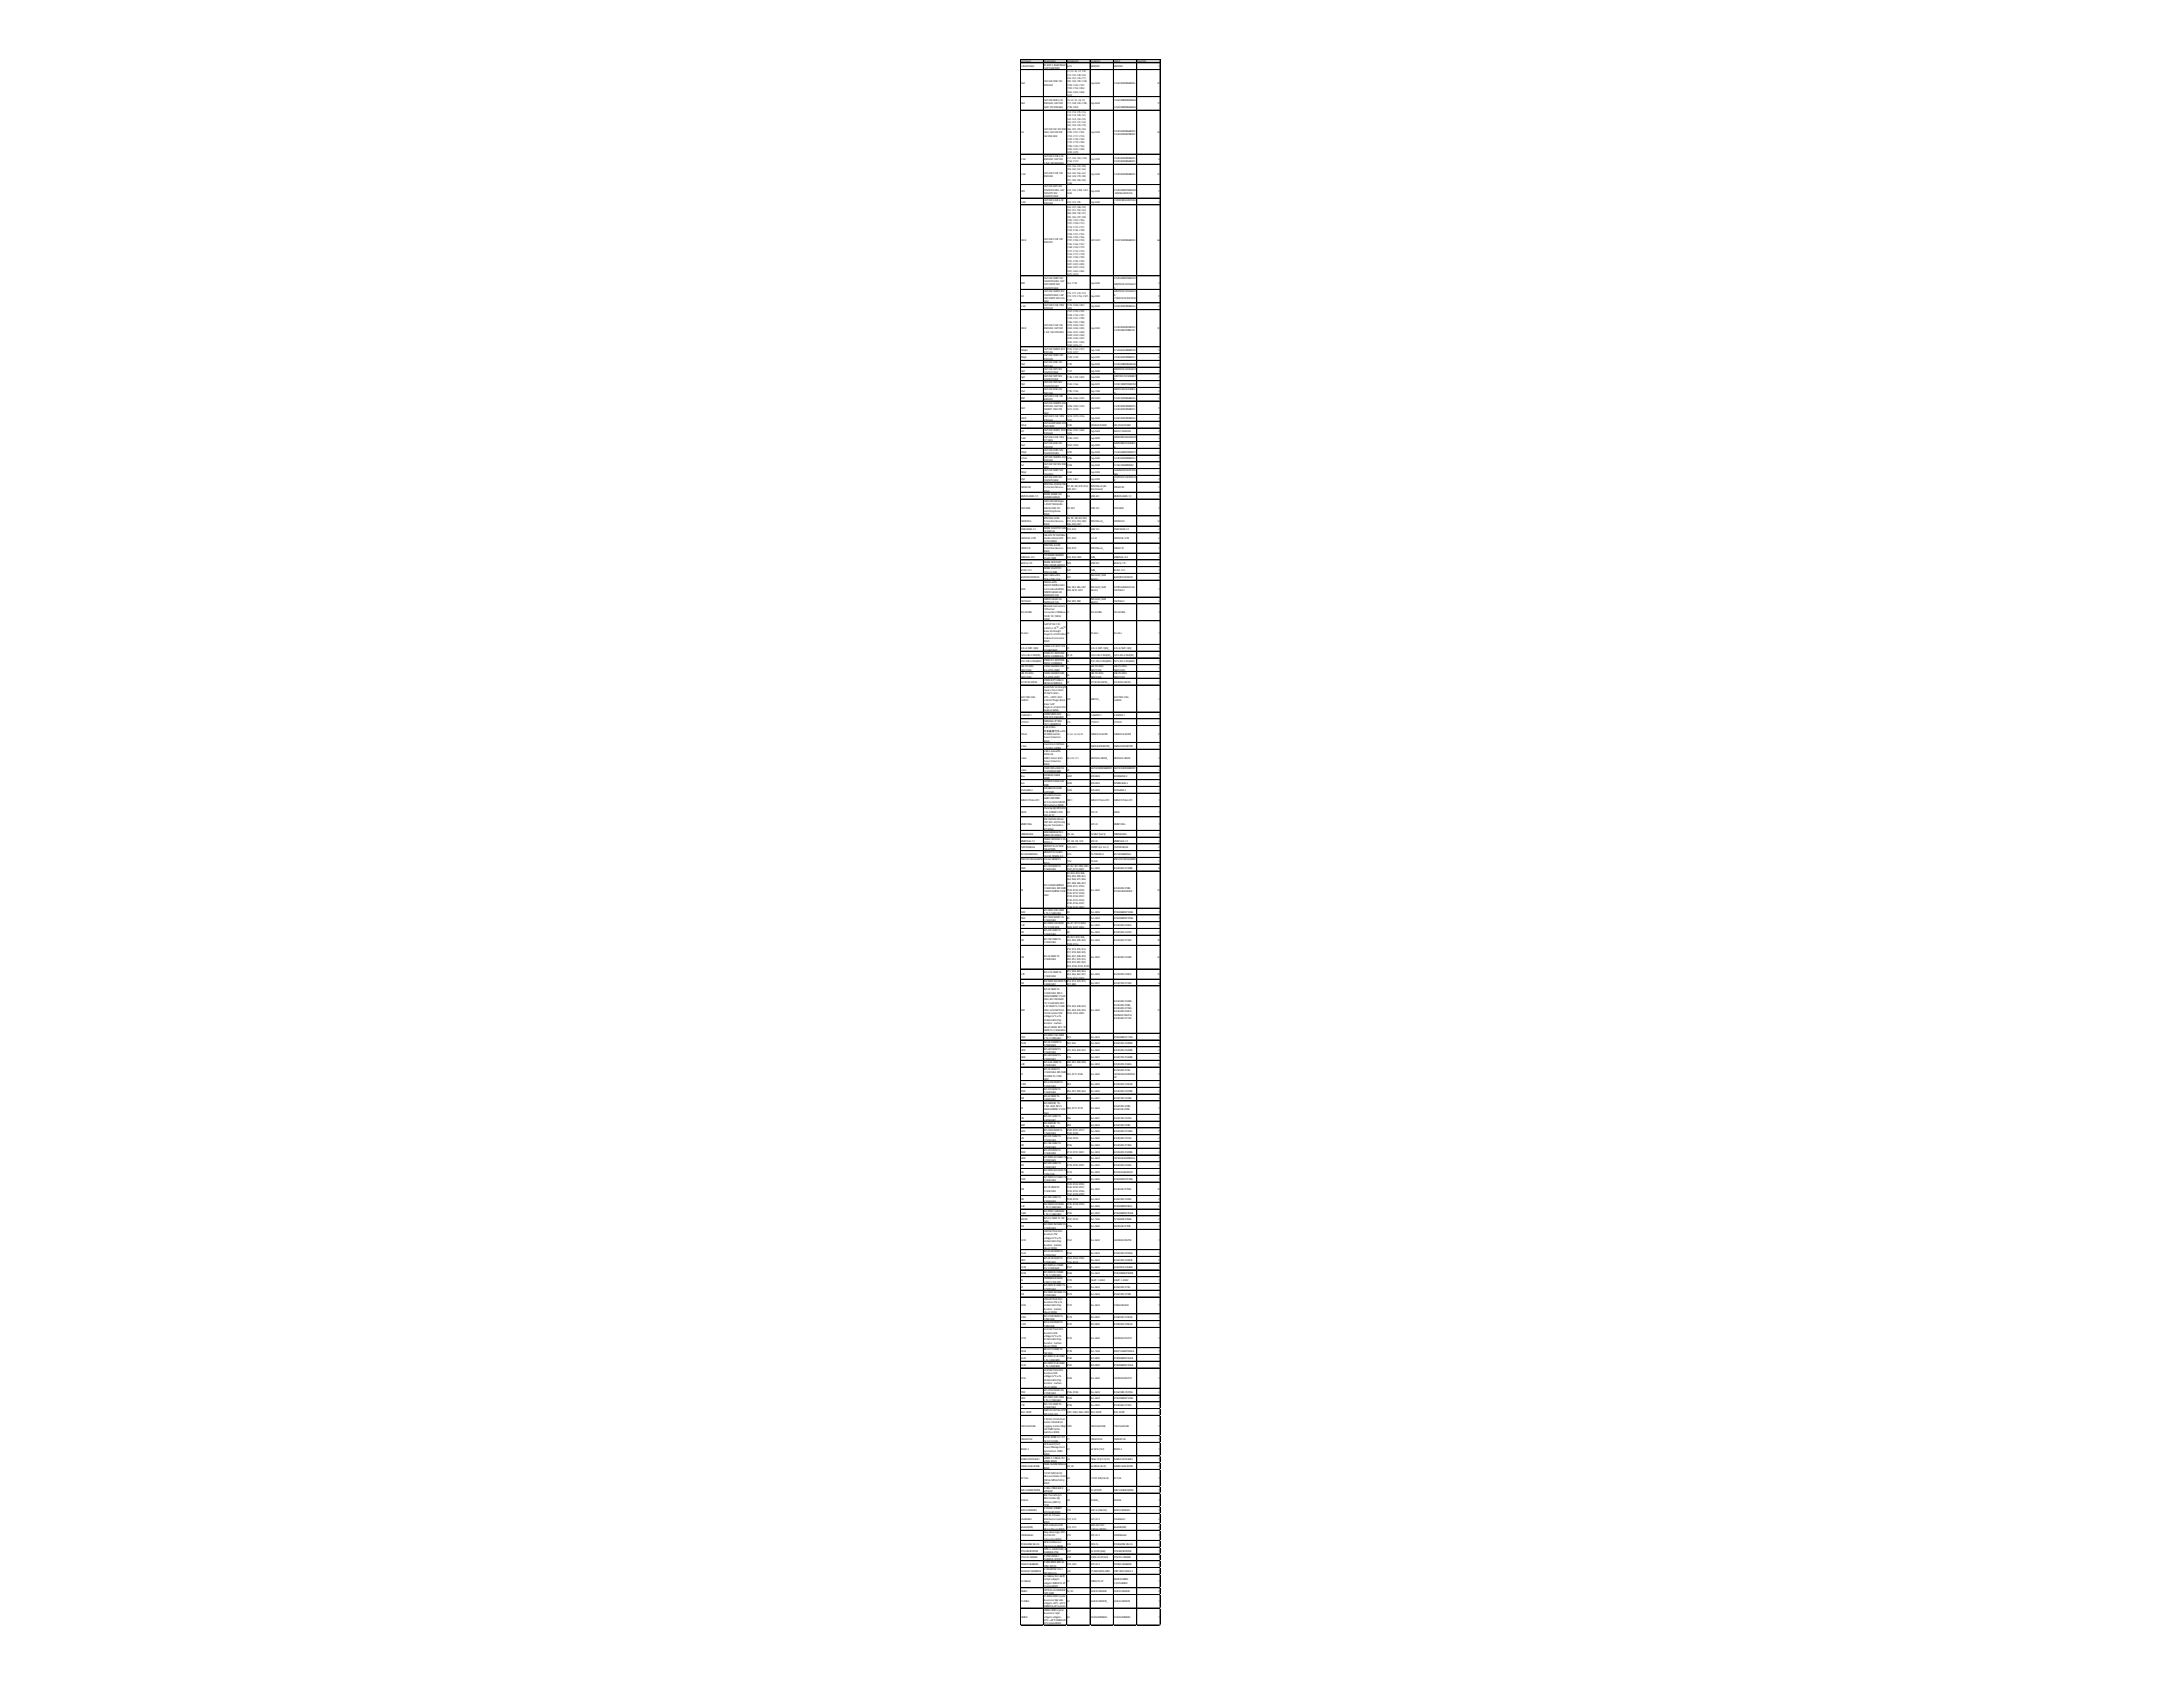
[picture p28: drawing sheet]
<svg xmlns="http://www.w3.org/2000/svg" width="279mm" height="216mm" viewBox="0 0 279 216" stroke-linecap="round" stroke-linejoin="round" font-family="sans-serif">
<defs><g id="words">
<g font-size=".3">
<text x="130.6" y="8">Comment</text>
<text x="130.6" y="8.6">2.4GHZ/5GHZ</text>
<text x="130.6" y="10.8">10uF</text>
<text x="133.6" y="8">Description</text>
<text x="133.6" y="8.4">RF ANT 2.4GHZ/5GHZ</text>
<text x="133.6" y="8.8">CHIPSLDRSMD</text>
<text x="133.6" y="10.6">CAPCER10UF 10V</text>
<text x="133.6" y="11">X5R0603</text>
<text x="136.6" y="8">Designator</text>
<text x="136.6" y="8.6">Ant1</text>
<text x="136.6" y="9.3">C1, C3, C6, C7, C10,</text>
<text x="136.6" y="9.7">C12, C30, C38, C44,</text>
<text x="136.6" y="10.1">C56, C57, C76, C77,</text>
<text x="136.6" y="10.6">C85, C92, C99, C104,</text>
<text x="136.6" y="11">C109, C145, C147,</text>
<text x="136.6" y="11.4">C150, C152, C202,</text>
<text x="136.6" y="11.9">C262, C264, C268,</text>
<text x="139.6" y="8">Footprint</text>
<text x="139.6" y="8.6">M830520</text>
<text x="139.6" y="10.8">Cap-0603</text>
<text x="142.6" y="8">LibRef</text>
<text x="142.6" y="8.6">M830520</text>
<text x="142.6" y="10.8">CC0603KRX5R6BB106</text>
<text x="145.6" y="8">Quantity</text>
<text x="148.1" y="10.8">27</text>
<text x="148.3" y="8.6">1</text>
<text x="130.6" y="13.4">22uF</text>
<text x="130.6" y="17">1uF</text>
<text x="133.6" y="12.9">CAPCER22UF 6.3V</text>
<text x="133.6" y="13.4">X5R0603, CAPCER</text>
<text x="133.6" y="13.8">22UF 10V X5R0603</text>
<text x="133.6" y="16.6">CAPCER1UF 10V X5R</text>
<text x="133.6" y="17">0402, CAPCER1UF</text>
<text x="133.6" y="17.5">16V X5R0402</text>
<text x="136.6" y="12.3">C272</text>
<text x="136.6" y="12.9">C2, C4, C5, C8, C9,</text>
<text x="136.6" y="13.4">C11, C28, C29, C189,</text>
<text x="136.6" y="13.8">C199, C200</text>
<text x="136.6" y="14.5">C13, C14, C15, C16,</text>
<text x="136.6" y="14.9">C18, C19, C20, C21,</text>
<text x="136.6" y="15.3">C22, C23, C24, C25,</text>
<text x="136.6" y="15.7">C26, C27, C31, C32,</text>
<text x="136.6" y="16.2">C40, C42, C43, C78,</text>
<text x="136.6" y="16.6">C86, C87, C93, C94,</text>
<text x="136.6" y="17">C100, C101, C105,</text>
<text x="136.6" y="17.5">C110, C111, C112,</text>
<text x="136.6" y="17.9">C120, C140, C160,</text>
<text x="139.6" y="13.4">Cap-0603</text>
<text x="139.6" y="17">Cap-0402</text>
<text x="142.6" y="12.9">CC0603MRX5R5BB226</text>
<text x="142.6" y="13.4">,</text>
<text x="142.6" y="13.8">CC0603MRX5R6BB226</text>
<text x="142.6" y="16.8">CC0402KRX5R6BB105,</text>
<text x="142.6" y="17.3">CC0402KRX5R7BB105</text>
<text x="148.1" y="13.4">11</text>
<text x="148.1" y="17">44</text>
<text x="130.6" y="20.5">4.7uF</text>
<text x="130.6" y="22.5">0.1uF</text>
<text x="133.6" y="20.1">CAPCER4.7UF 6.3V</text>
<text x="133.6" y="20.5">X5R0402, CAPCER</text>
<text x="133.6" y="20.9">4.7UF 10V X5R0402</text>
<text x="133.6" y="22.2">CAPCER0.1UF 10V</text>
<text x="133.6" y="22.7">X5R0402</text>
<text x="133.6" y="24">CAPCER22PF 50V</text>
<text x="136.6" y="18.3">C175, C179, C180,</text>
<text x="136.6" y="18.8">C182, C183, C194,</text>
<text x="136.6" y="19.2">C223, C233, C238,</text>
<text x="136.6" y="19.6">C239, C275</text>
<text x="136.6" y="20.3">C17, C45, C53, C143,</text>
<text x="136.6" y="20.7">C163, C173</text>
<text x="136.6" y="21.4">C33, C36, C37, C58,</text>
<text x="136.6" y="21.8">C59, C60, C61, C62,</text>
<text x="136.6" y="22.2">C64, C65, C66, C67,</text>
<text x="136.6" y="22.7">C68, C69, C79, C80,</text>
<text x="136.6" y="23.1">C81, C82, C83, C84,</text>
<text x="136.6" y="23.5">C126</text>
<text x="139.6" y="20.5">Cap-0402</text>
<text x="139.6" y="22.5">Cap-0402</text>
<text x="142.6" y="20.3">CC0402KRX5R5BB475,</text>
<text x="142.6" y="20.7">CC0402KRX5R6BB475</text>
<text x="142.6" y="22.5">CC0402KRX5R6BB104</text>
<text x="148.1" y="22.5">21</text>
<text x="148.3" y="20.5">6</text>
<text x="130.6" y="24.6">22PF</text>
<text x="130.6" y="25.9">2.2uF</text>
<text x="133.6" y="24.4">C0G/NPO 0402, CAP</text>
<text x="133.6" y="24.8">CER22PF 50V</text>
<text x="133.6" y="25.3">C0G/NP00402</text>
<text x="133.6" y="25.7">CAPCER2.2UF 6.3V</text>
<text x="133.6" y="26.1">X5R0402</text>
<text x="136.6" y="24.4">C34, C35, C198, C231,</text>
<text x="136.6" y="24.8">C232</text>
<text x="136.6" y="25.9">C39, C41, C55</text>
<text x="136.6" y="26.6">C46, C47, C48, C49,</text>
<text x="136.6" y="27">C50, C51, C52, C54,</text>
<text x="136.6" y="27.4">C88, C89, C90, C91,</text>
<text x="136.6" y="27.9">C95, C96, C97, C98,</text>
<text x="136.6" y="28.3">C102, C103, C106,</text>
<text x="136.6" y="28.7">C107, C108, C113,</text>
<text x="136.6" y="29.2">C114, C115, C117,</text>
<text x="136.6" y="29.6">C132, C146, C148,</text>
<text x="139.6" y="24.6">Cap-0402</text>
<text x="139.6" y="25.9">Cap-0402</text>
<text x="142.6" y="24.4">CC0402JRNPO9BN220</text>
<text x="142.6" y="24.8">, 04025A220FAT2A</text>
<text x="142.6" y="25.7">C1005X5R0J225KTJA0</text>
<text x="142.6" y="26.1">E</text>
<text x="148.3" y="24.6">5</text>
<text x="148.3" y="25.9">3</text>
<text x="130.6" y="30.9">100nF</text>
<text x="133.6" y="30.7">CAPCER0.1UF 10V</text>
<text x="133.6" y="31.1">X5R0201</text>
<text x="133.6" y="35.7">CAPCER100PF 50V</text>
<text x="136.6" y="30">C149, C151, C153,</text>
<text x="136.6" y="30.5">C154, C155, C156,</text>
<text x="136.6" y="30.9">C157, C158, C159,</text>
<text x="136.6" y="31.3">C162, C164, C167,</text>
<text x="136.6" y="31.8">C168, C169, C170,</text>
<text x="136.6" y="32.2">C171, C172, C174,</text>
<text x="136.6" y="32.6">C176, C177, C178,</text>
<text x="136.6" y="33.1">C181, C184, C190,</text>
<text x="136.6" y="33.5">C191, C192, C193,</text>
<text x="136.6" y="33.9">C201, C203, C205,</text>
<text x="136.6" y="34.4">C206, C207, C212,</text>
<text x="136.6" y="34.8">C257, C263, C265,</text>
<text x="136.6" y="35.2">C271, C273</text>
<text x="139.6" y="30.9">CAP-0201</text>
<text x="142.6" y="30.9">CC0201KRX5R6BB104</text>
<text x="142.6" y="35.7">CC0402JRNPO9BN101</text>
<text x="148.1" y="30.9">66</text>
<text x="130.6" y="36.3">DNP</text>
<text x="130.6" y="38">1nF</text>
<text x="130.6" y="39.3">0.1uF</text>
<text x="133.6" y="36.1">C0G/NPO 0402, CAP</text>
<text x="133.6" y="36.5">CER1000PF 50V</text>
<text x="133.6" y="37">C0G/NP00402</text>
<text x="133.6" y="37.4">CAPCER1000PF 50V</text>
<text x="133.6" y="37.8">C0G/NP00402, CAP</text>
<text x="133.6" y="38.3">CER1000PF 25V C0G</text>
<text x="133.6" y="38.7">0402</text>
<text x="133.6" y="39.1">CAPCER0.1UF 100V</text>
<text x="133.6" y="39.5">X7R0603</text>
<text x="133.6" y="41.7">CAPCER0.1UF 16V</text>
<text x="136.6" y="36.3">C63, C118</text>
<text x="136.6" y="37.6">C70, C71, C72, C73,</text>
<text x="136.6" y="38">C74, C75, C116, C127,</text>
<text x="136.6" y="38.5">C197</text>
<text x="136.6" y="39.1">C119, C248, C251,</text>
<text x="136.6" y="39.5">C252</text>
<text x="136.6" y="40">C121, C124, C125,</text>
<text x="136.6" y="40.4">C128, C136, C141,</text>
<text x="136.6" y="40.8">C144, C161, C185,</text>
<text x="136.6" y="41.3">C186, C187, C188,</text>
<text x="136.6" y="41.7">C219, C220, C221,</text>
<text x="139.6" y="36.3">Cap-0402</text>
<text x="139.6" y="38">Cap-0402</text>
<text x="139.6" y="39.3">Cap-0603</text>
<text x="142.6" y="36.1">,</text>
<text x="142.6" y="36.5">GRM1555C1H102JA01</text>
<text x="142.6" y="37">D</text>
<text x="142.6" y="37.4">GRM1555C1H102JA01</text>
<text x="142.6" y="37.8">D,</text>
<text x="142.6" y="38.3">C1005C0G1E102JT000</text>
<text x="142.6" y="38.7">F</text>
<text x="142.6" y="39.3">CC0603KRX7R0BB104</text>
<text x="142.6" y="41.9">CC0402KRX5R7BB104,</text>
<text x="148.3" y="36.3">2</text>
<text x="148.3" y="38">9</text>
<text x="148.3" y="39.3">4</text>
<text x="130.6" y="42.1">100nF</text>
<text x="130.6" y="45">1000pF</text>
<text x="130.6" y="45.8">150pF</text>
<text x="130.6" y="46.7">10uF</text>
<text x="130.6" y="47.6">10pF</text>
<text x="133.6" y="42.1">X5R0402, CAPCER</text>
<text x="133.6" y="42.6">0.1UF 16V X7R0402</text>
<text x="133.6" y="44.7">CAPCER1000PF 2KV</text>
<text x="133.6" y="45.2">X7R1206</text>
<text x="133.6" y="45.6">CAPCER150PF 25V</text>
<text x="133.6" y="46">X7R0402</text>
<text x="133.6" y="46.5">CAPCER10UF 10V</text>
<text x="133.6" y="46.9">X5R0402</text>
<text x="133.6" y="47.3">CAPCER10PF 50V</text>
<text x="133.6" y="47.8">C0G/NP00402</text>
<text x="136.6" y="42.1">C222, C224, C225,</text>
<text x="136.6" y="42.6">C226, C227, C228,</text>
<text x="136.6" y="43">C229, C230, C234,</text>
<text x="136.6" y="43.4">C235, C236, C237,</text>
<text x="136.6" y="43.9">C240, C241, C242,</text>
<text x="136.6" y="44.3">C243, C276, C?</text>
<text x="136.6" y="44.7">C122, C123, C131,</text>
<text x="136.6" y="45.2">C213, C277</text>
<text x="136.6" y="45.8">C129, C130</text>
<text x="136.6" y="46.7">C135</text>
<text x="136.6" y="47.6">C137</text>
<text x="139.6" y="42.1">Cap-0402</text>
<text x="139.6" y="45">Cap-1206</text>
<text x="139.6" y="45.8">Cap-0402</text>
<text x="139.6" y="46.7">Cap-0402</text>
<text x="139.6" y="47.6">Cap-0402</text>
<text x="142.6" y="42.4">CC0402JRX7R7BB104</text>
<text x="142.6" y="45">CC1206KKX7RDBB102</text>
<text x="142.6" y="45.8">CC0402KRX7R8BB151</text>
<text x="142.6" y="46.7">CC0402MRX5R6BB106</text>
<text x="142.6" y="47.3">GRM1555C1H100JA01</text>
<text x="142.6" y="47.8">D</text>
<text x="148.1" y="42.1">33</text>
<text x="148.3" y="45">5</text>
<text x="148.3" y="45.8">2</text>
<text x="148.3" y="46.7">1</text>
<text x="148.3" y="47.6">1</text>
<text x="130.6" y="48.4">12pF</text>
<text x="130.6" y="49.3">15pF</text>
<text x="130.6" y="50.2">47uF</text>
<text x="130.6" y="51">DNP</text>
<text x="130.6" y="52.3">10nF</text>
<text x="130.6" y="53.6">100nF</text>
<text x="133.6" y="48.2">CAPCER12PF 50V</text>
<text x="133.6" y="48.6">C0G/NP00402</text>
<text x="133.6" y="49.1">CAPCER15PF 50V</text>
<text x="133.6" y="49.5">C0G/NPO 0201</text>
<text x="133.6" y="49.9">CAPCER47UF 25V</text>
<text x="133.6" y="50.4">X5R1206</text>
<text x="133.6" y="50.8">CAPCER0.1UF 10V</text>
<text x="133.6" y="51.2">X5R0201</text>
<text x="133.6" y="51.7">CAPCER10000PF 50V</text>
<text x="133.6" y="52.1">X7R0402, CAPCER</text>
<text x="133.6" y="52.5">10000PF 100V X7R</text>
<text x="133.6" y="53">0402</text>
<text x="133.6" y="53.4">CAPCER0.1UF 100V</text>
<text x="133.6" y="53.8">X7R0603</text>
<text x="136.6" y="48.4">C138, C139, C259</text>
<text x="136.6" y="49.3">C165, C166</text>
<text x="136.6" y="50.2">C195, C196</text>
<text x="136.6" y="51">C204, C266, C274</text>
<text x="136.6" y="52.1">C208, C209, C210,</text>
<text x="136.6" y="52.5">C211, C218</text>
<text x="136.6" y="53.4">C214, C215, C216,</text>
<text x="136.6" y="53.8">C217</text>
<text x="139.6" y="48.4">Cap-0402</text>
<text x="139.6" y="49.3">Cap-0201</text>
<text x="139.6" y="50.2">Cap-1206</text>
<text x="139.6" y="51">CAP-0201</text>
<text x="139.6" y="52.3">Cap-0402</text>
<text x="139.6" y="53.6">Cap-0603</text>
<text x="142.6" y="48.2">GJM1555C1H120GB01</text>
<text x="142.6" y="48.6">D</text>
<text x="142.6" y="49.3">CC0201JRNPO9BN150</text>
<text x="142.6" y="49.9">GRM31CR61E476ME4</text>
<text x="142.6" y="50.4">4L</text>
<text x="142.6" y="51">CC0201KRX5R6BB104</text>
<text x="142.6" y="52.1">CC0402KRX7R9BB103,</text>
<text x="142.6" y="52.5">CC0402KRX7R0BB103</text>
<text x="142.6" y="53.6">CC0603KRX7R0BB104</text>
<text x="148.3" y="48.4">3</text>
<text x="148.3" y="49.3">2</text>
<text x="148.3" y="50.2">2</text>
<text x="148.3" y="51">3</text>
<text x="148.3" y="52.3">5</text>
<text x="148.3" y="53.6">4</text>
<text x="130.6" y="54.5">100uF</text>
<text x="130.6" y="55.3">1nF</text>
<text x="130.6" y="56.2">2.2uF</text>
<text x="130.6" y="57.1">22uF</text>
<text x="130.6" y="57.9">270pF</text>
<text x="130.6" y="58.8">0.01uF</text>
<text x="130.6" y="59.7">1uF</text>
<text x="133.6" y="54.3">CAPALUM100UF 20%</text>
<text x="133.6" y="54.7">100V SMD</text>
<text x="133.6" y="55.1">CAPCER1000PF 100V</text>
<text x="133.6" y="55.6">X7R0603</text>
<text x="133.6" y="56">CAPCER2.2UF 100V</text>
<text x="133.6" y="56.4">X7T 0805</text>
<text x="133.6" y="56.9">CAPCER22UF 25V</text>
<text x="133.6" y="57.3">X5R0805</text>
<text x="133.6" y="57.7">CAPCER270PF 50V</text>
<text x="133.6" y="58.2">C0G/NPO 0402</text>
<text x="133.6" y="58.6">CAPCER10000PF 25V</text>
<text x="133.6" y="59">X5R0402</text>
<text x="133.6" y="59.5">CAPCER1UF 50V X5R</text>
<text x="133.6" y="59.9">0603</text>
<text x="136.6" y="54.5">C245</text>
<text x="136.6" y="55.1">C246, C247, C269,</text>
<text x="136.6" y="55.6">C270</text>
<text x="136.6" y="56.2">C249, C250</text>
<text x="136.6" y="57.1">C253, C254</text>
<text x="136.6" y="57.9">C255</text>
<text x="136.6" y="58.8">C256</text>
<text x="136.6" y="59.7">C258</text>
<text x="139.6" y="54.5">EEEFK2A101AM</text>
<text x="139.6" y="55.3">Cap-0603</text>
<text x="139.6" y="56.2">Cap-0805</text>
<text x="139.6" y="57.1">Cap-0805</text>
<text x="139.6" y="57.9">Cap-0402</text>
<text x="139.6" y="58.8">Cap-0402</text>
<text x="139.6" y="59.7">Cap-0603</text>
<text x="142.6" y="54.5">EEE-FK2A101AM</text>
<text x="142.6" y="55.3">06031C102JAT2A</text>
<text x="142.6" y="56">GRM21BD72A225KE01</text>
<text x="142.6" y="56.4">L</text>
<text x="142.6" y="56.9">GRM21BR61E226ME4</text>
<text x="142.6" y="57.3">4L</text>
<text x="142.6" y="57.9">CC0402JRNPO9BN271</text>
<text x="142.6" y="58.8">CC0402KRX5R8BB103</text>
<text x="142.6" y="59.7">CL10A105KB8NNNC</text>
<text x="148.3" y="54.5">1</text>
<text x="148.3" y="55.3">4</text>
<text x="148.3" y="56.2">2</text>
<text x="148.3" y="57.1">2</text>
<text x="148.3" y="57.9">1</text>
<text x="148.3" y="58.8">1</text>
<text x="148.3" y="59.7">1</text>
<text x="130.6" y="60.5">390pF</text>
<text x="130.6" y="61.4">47pF</text>
<text x="130.6" y="62.5">ESD5451N</text>
<text x="130.6" y="63.6">MMSZ5242BS-7-F</text>
<text x="130.6" y="65.1">1N4148W</text>
<text x="133.6" y="60.3">CAPCER390PF 50V</text>
<text x="133.6" y="60.8">C0G0402</text>
<text x="133.6" y="61.2">CAPCER47PF 50V</text>
<text x="133.6" y="61.6">C0G/NP00402</text>
<text x="133.6" y="62.1">DFN1006-2(0402) ESD</text>
<text x="133.6" y="62.5">Protection Devices</text>
<text x="133.6" y="62.9">ROHS</text>
<text x="133.6" y="63.3">DIODE ZENER12V</text>
<text x="133.6" y="63.8">200MW SOD323</text>
<text x="133.6" y="64.2">100V 400mW Single</text>
<text x="133.6" y="64.6">1.25V@150mA 8ns</text>
<text x="133.6" y="65.1">300mA SOD-123</text>
<text x="133.6" y="65.5">Switching Diode</text>
<text x="133.6" y="65.9">ROHS</text>
<text x="136.6" y="60.5">C260</text>
<text x="136.6" y="61.4">C261, C267</text>
<text x="136.6" y="62.3">D1, D2, D3, D15, D16,</text>
<text x="136.6" y="62.7">D20, D21</text>
<text x="136.6" y="63.6">D4</text>
<text x="136.6" y="65.1">D5, D27</text>
<text x="139.6" y="60.5">Cap-0402</text>
<text x="139.6" y="61.4">Cap-0402</text>
<text x="139.6" y="62.3">DFN1006-2L(Bi-</text>
<text x="139.6" y="62.7">Directional)</text>
<text x="139.6" y="63.6">SOD-323</text>
<text x="139.6" y="65.1">SOD-123</text>
<text x="142.6" y="60.3">CGA2B2C0G1H391J05</text>
<text x="142.6" y="60.8">0BA</text>
<text x="142.6" y="61.2">GCM1555C1H470FA16</text>
<text x="142.6" y="61.6">D</text>
<text x="142.6" y="62.5">ESD5451N</text>
<text x="142.6" y="63.6">MMSZ5242BS-7-F</text>
<text x="142.6" y="65.1">1N4148W</text>
<text x="148.3" y="60.5">1</text>
<text x="148.3" y="61.4">2</text>
<text x="148.3" y="62.5">7</text>
<text x="148.3" y="63.6">1</text>
<text x="148.3" y="65.1">2</text>
<text x="130.6" y="66.8">ESD9X5VU</text>
<text x="130.6" y="67.9">1N5819HW-7-F</text>
<text x="130.6" y="69">ESD5302F-3/TR</text>
<text x="130.6" y="70.3">ESD5471X</text>
<text x="130.6" y="71.4">SMBJ58A-13-F</text>
<text x="133.6" y="66.4">DFN1006-2ESD</text>
<text x="133.6" y="66.8">Protection Devices</text>
<text x="133.6" y="67.2">ROHS</text>
<text x="133.6" y="67.7">DIODE SCHOTTKY 40V</text>
<text x="133.6" y="68.1">1A SOD123</text>
<text x="133.6" y="68.5">16A 20V 7V 5V@Max</text>
<text x="133.6" y="69">Unidirectional SOT-</text>
<text x="133.6" y="69.4">23TVS ROHS</text>
<text x="133.6" y="69.8">DFN1006-2LESD</text>
<text x="133.6" y="70.3">Protection Devices</text>
<text x="133.6" y="70.7">ROHS</text>
<text x="133.6" y="71.1">TVS DIODE 58VWM</text>
<text x="133.6" y="71.6">93.6VCSMB</text>
<text x="136.6" y="66.4">D6, D7, D8, D9, D10,</text>
<text x="136.6" y="66.8">D11, D12, D13, D25,</text>
<text x="136.6" y="67.2">D26, D30, D31</text>
<text x="136.6" y="67.9">D14, D22</text>
<text x="136.6" y="69">D17, D32</text>
<text x="136.6" y="70.3">D18, D19</text>
<text x="136.6" y="71.4">D23, D24, D28</text>
<text x="139.6" y="66.8">DFN1006-2L_</text>
<text x="139.6" y="67.9">SOD-123</text>
<text x="139.6" y="69">Sot-23</text>
<text x="139.6" y="70.3">DFN1006-2L_</text>
<text x="139.6" y="71.4">SMB_</text>
<text x="142.6" y="66.8">ESD9X5VU</text>
<text x="142.6" y="67.9">1N5819HW-7-F</text>
<text x="142.6" y="69">ESD5302F-3/TR</text>
<text x="142.6" y="70.3">ESD5471X</text>
<text x="142.6" y="71.4">SMBJ58A-13-F</text>
<text x="148.1" y="66.8">12</text>
<text x="148.3" y="67.9">2</text>
<text x="148.3" y="69">2</text>
<text x="148.3" y="70.3">2</text>
<text x="148.3" y="71.4">3</text>
<text x="130.6" y="72.2">BAS516,115</text>
<text x="130.6" y="73.1">B2100-13-F</text>
<text x="130.6" y="74">BLM18PG181SN1D</text>
<text x="130.6" y="75.5">300R</text>
<text x="130.6" y="77">742792641</text>
<text x="133.6" y="72">DIODE GEN PURP</text>
<text x="133.6" y="72.4">100V 250MA SOD523</text>
<text x="133.6" y="72.9">DIODE SCHOTTKY</text>
<text x="133.6" y="73.3">100V 2A SMB</text>
<text x="133.6" y="73.7">0603180Ω ±25%</text>
<text x="133.6" y="74.2">DCR=0.09Ω 1.5A</text>
<text x="133.6" y="74.6">150mΩ ±25%</text>
<text x="133.6" y="75">300Ω@100MHz 0603</text>
<text x="133.6" y="75.5">Ferrite BeadsROHS,</text>
<text x="133.6" y="75.9">FERRITE BEAD 300</text>
<text x="133.6" y="76.3">OHM06031LN</text>
<text x="133.6" y="76.8">FERRITE BEAD 300</text>
<text x="133.6" y="77.2">OHM06031LN</text>
<text x="133.6" y="77.6">ModularConnectors</text>
<text x="136.6" y="72.2">D29</text>
<text x="136.6" y="73.1">D41</text>
<text x="136.6" y="74">FB1</text>
<text x="136.6" y="75.2">FB2, FB3, FB6, FB7,</text>
<text x="136.6" y="75.7">FB9, FB10, FB11</text>
<text x="136.6" y="77">FB4, FB5, FB8</text>
<text x="139.6" y="72.2">SOD-523</text>
<text x="139.6" y="73.1">SMB_</text>
<text x="139.6" y="73.7">IND-0603(1608</text>
<text x="139.6" y="74.2">Metric)</text>
<text x="139.6" y="75.2">IND-0603(1608</text>
<text x="139.6" y="75.7">Metric)</text>
<text x="139.6" y="76.8">IND-0603(1608</text>
<text x="139.6" y="77.2">Metric)</text>
<text x="142.6" y="72.2">BAS516,115</text>
<text x="142.6" y="73.1">B2100-13-F</text>
<text x="142.6" y="74">BLM18PG181SN1D</text>
<text x="142.6" y="75.2">ACMS160808A3012A,</text>
<text x="142.6" y="75.7">742792641</text>
<text x="142.6" y="77">742792641</text>
<text x="148.3" y="72.2">1</text>
<text x="148.3" y="73.1">1</text>
<text x="148.3" y="74">1</text>
<text x="148.3" y="75.5">7</text>
<text x="148.3" y="77">3</text>
<text x="130.6" y="78.5">JK0-0229NL</text>
<text x="130.6" y="81.1">XH-4A-L</text>
<text x="130.6" y="83">U.FL-R-SMT-1(80)</text>
<text x="130.6" y="83.9">FH12-24S-0.5SH(55)</text>
<text x="133.6" y="78.1">/ Ethernet</text>
<text x="133.6" y="78.5">Connectors1000Base-</text>
<text x="133.6" y="78.9">T RJ451X11GPoE</text>
<text x="133.6" y="79.4">140W</text>
<text x="133.6" y="80">1x4P4PXH 1Tin</text>
<text x="133.6" y="80.4">2.5mm 4-25℃~+85℃</text>
<text x="133.6" y="80.9">Brass3A Straight</text>
<text x="133.6" y="81.3">Plugin,P=2.5mm Wire</text>
<text x="133.6" y="81.7">To Board Connector</text>
<text x="133.6" y="82.2">ROHS</text>
<text x="133.6" y="82.8">CONN U.FLRCPT STR</text>
<text x="133.6" y="83.3">50OHMSMD</text>
<text x="133.6" y="83.7">CONN FFCBOTTOM</text>
<text x="136.6" y="78.5">J1</text>
<text x="136.6" y="81.1">J2</text>
<text x="136.6" y="83">J3</text>
<text x="136.6" y="83.9">J4, J5</text>
<text x="139.6" y="78.5">JK0-0229NL</text>
<text x="139.6" y="81.1">XH-4A-L</text>
<text x="139.6" y="83">U.FL-R-SMT-1(80)_</text>
<text x="139.6" y="83.9">FH12-24S-0.5SH(55)_</text>
<text x="142.6" y="78.5">JK0-0229NL</text>
<text x="142.6" y="81.1">XH-4A-L</text>
<text x="142.6" y="83">U.FL-R-SMT-1(80)</text>
<text x="142.6" y="83.9">FH12-24S-0.5SH(55)</text>
<text x="148.3" y="78.5">1</text>
<text x="148.3" y="81.1">1</text>
<text x="148.3" y="83">1</text>
<text x="148.3" y="83.9">2</text>
<text x="130.6" y="84.8">TF31-30S-0.5SH(800)</text>
<text x="130.6" y="85.4">S6B-PH-SM4-</text>
<text x="130.6" y="85.9">TB(LF)(SN)</text>
<text x="130.6" y="86.3">S4B-PH-SM4-</text>
<text x="130.6" y="86.7">TB(LF)(SN)</text>
<text x="130.6" y="87.4">10118194-0001LF</text>
<text x="130.6" y="89.3">X6511WV-03H-</text>
<text x="130.6" y="89.7">C60D30</text>
<text x="133.6" y="84.1">24POS 0.50MMR/A</text>
<text x="133.6" y="84.6">CONN FFCBOTTOM</text>
<text x="133.6" y="85">30POS 0.5MMR/A</text>
<text x="133.6" y="85.4">CONN HEADERSMD</text>
<text x="133.6" y="85.9">R/A 6POS 2MM</text>
<text x="133.6" y="86.3">CONN HEADERSMD</text>
<text x="133.6" y="86.7">R/A 4POS 2MM</text>
<text x="133.6" y="87.1">CONN RCPT USB2.0</text>
<text x="133.6" y="87.6">MICRO B SMD R/A</text>
<text x="133.6" y="88">Gold 250V 3A Straight</text>
<text x="133.6" y="88.4">Square Pins2.5mm</text>
<text x="133.6" y="88.9">3P260℃ 6mm -</text>
<text x="133.6" y="89.3">40℃~+105℃ 3mm</text>
<text x="133.6" y="89.7">2.54mm Plugin Black</text>
<text x="136.6" y="84.8">J6</text>
<text x="136.6" y="85.6">J7</text>
<text x="136.6" y="86.5">J8</text>
<text x="136.6" y="87.4">J9</text>
<text x="136.6" y="89.5">J10</text>
<text x="139.6" y="84.8">TF31-30S-0.5SH(800)</text>
<text x="139.6" y="85.4">S6B-PH-SM4-</text>
<text x="139.6" y="85.9">TB(LF)(SN)</text>
<text x="139.6" y="86.3">S4B-PH-SM4-</text>
<text x="139.6" y="86.7">TB(LF)(SN)</text>
<text x="139.6" y="87.4">10118194-0001LF_</text>
<text x="139.6" y="89.5">HDR1X3_</text>
<text x="142.6" y="84.8">TF31-30S-0.5SH(800)</text>
<text x="142.6" y="85.4">S6B-PH-SM4-</text>
<text x="142.6" y="85.9">TB(LF)(SN)</text>
<text x="142.6" y="86.3">S4B-PH-SM4-</text>
<text x="142.6" y="86.7">TB(LF)(SN)</text>
<text x="142.6" y="87.4">10118194-0001LF</text>
<text x="142.6" y="89.3">X6511WV-03H-</text>
<text x="142.6" y="89.7">C60D30</text>
<text x="148.3" y="84.8">1</text>
<text x="148.3" y="85.6">1</text>
<text x="148.3" y="86.5">1</text>
<text x="148.3" y="87.4">1</text>
<text x="148.3" y="89.5">1</text>
<text x="130.6" y="91.7">2-406549-1</text>
<text x="130.6" y="92.6">1715721</text>
<text x="130.6" y="94.1">470nH</text>
<text x="130.6" y="95.6">4.7uH</text>
<text x="133.6" y="90.2">Brass1x3P</text>
<text x="133.6" y="90.6">Plugin,P=2.54mm Pin</text>
<text x="133.6" y="91">HeadersROHS</text>
<text x="133.6" y="91.5">CONN MOD JACK</text>
<text x="133.6" y="91.9">8P8CR/A SHIELDED</text>
<text x="133.6" y="92.3">TERMBLK2PSIDE</text>
<text x="133.6" y="92.8">ENT 5.08MMPCB</text>
<text x="133.6" y="93.2">4.2A 470nH</text>
<text x="133.6" y="93.6">合金磁胶电感 ±20%</text>
<text x="133.6" y="94.1">8A SMD,3x3mm</text>
<text x="133.6" y="94.5">PowerInductors</text>
<text x="133.6" y="94.9">ROHS</text>
<text x="133.6" y="95.4">Fixed Ind 4.720%UH</text>
<text x="133.6" y="95.8">0.06Ohm 3200M</text>
<text x="136.6" y="91.7">J11</text>
<text x="136.6" y="92.6">J13</text>
<text x="136.6" y="94.1">L1, L2, L3, L4, L5</text>
<text x="136.6" y="95.6">L7</text>
<text x="139.6" y="91.7">2-406549-1</text>
<text x="139.6" y="92.6">1715721</text>
<text x="139.6" y="94.1">YHNR3012-R47M</text>
<text x="139.6" y="95.6">SWPA4030S4R7MT_</text>
<text x="142.6" y="91.7">2-406549-1</text>
<text x="142.6" y="92.6">1715721</text>
<text x="142.6" y="94.1">YHNR3012-R47M</text>
<text x="142.6" y="95.6">SWPA4030S4R7MT</text>
<text x="148.3" y="91.7">1</text>
<text x="148.3" y="92.6">1</text>
<text x="148.3" y="94.1">5</text>
<text x="148.3" y="95.6">1</text>
<text x="130.6" y="97.1">2.2uH</text>
<text x="130.6" y="98.6">6.8uH</text>
<text x="130.6" y="99.5">Blue</text>
<text x="130.6" y="100.3">Red</text>
<text x="130.6" y="101.2">XZVG68W-2</text>
<text x="133.6" y="96.2">2.8A 2.2uH ±20%</text>
<text x="133.6" y="96.7">60mΩ 4A</text>
<text x="133.6" y="97.1">SMD,3.4x3x1.8mm</text>
<text x="133.6" y="97.5">PowerInductors</text>
<text x="133.6" y="98">ROHS</text>
<text x="133.6" y="98.4">FIXED IND 6.8UH 7A</text>
<text x="133.6" y="98.8">33.4MOHMSMD</text>
<text x="133.6" y="99.3">LED BLUE CLEAR</text>
<text x="133.6" y="99.7">2SMD</text>
<text x="133.6" y="100.1">LED RED CLEARCHIP</text>
<text x="133.6" y="100.6">SMD</text>
<text x="133.6" y="101">LED GREEN CLEAR</text>
<text x="133.6" y="101.4">CHIPSMD</text>
<text x="133.6" y="101.9">Omnidirectional -</text>
<text x="136.6" y="97.1">L8, L10, L11</text>
<text x="136.6" y="98.6">L9</text>
<text x="136.6" y="99.5">LED1</text>
<text x="136.6" y="100.3">LED2</text>
<text x="136.6" y="101.2">LED3</text>
<text x="139.6" y="97.1">MHP0302-2R2M_</text>
<text x="139.6" y="98.4">IHLP3232DZER6R8M1</text>
<text x="139.6" y="98.8">1</text>
<text x="139.6" y="99.5">LED-0402</text>
<text x="139.6" y="100.3">LED-0402</text>
<text x="139.6" y="101.2">LED-0402</text>
<text x="142.6" y="97.1">MHP0302-2R2M</text>
<text x="142.6" y="98.4">IHLP3232DZER6R8M1</text>
<text x="142.6" y="98.8">1</text>
<text x="142.6" y="99.5">XZCBD68W-2</text>
<text x="142.6" y="100.3">XZMDK68W-2</text>
<text x="142.6" y="101.2">XZVG68W-2</text>
<text x="148.3" y="97.1">3</text>
<text x="148.3" y="98.6">1</text>
<text x="148.3" y="99.5">1</text>
<text x="148.3" y="100.3">1</text>
<text x="148.3" y="101.2">1</text>
<text x="130.6" y="102.5">LMD4737T263-OY1</text>
<text x="130.6" y="104">S8050</text>
<text x="130.6" y="105.5">MMBT3906</text>
<text x="130.6" y="106.8">FDMQ8205A</text>
<text x="130.6" y="107.7">MMBTA06-7-F</text>
<text x="133.6" y="102.3">26dB 57dB SMD-</text>
<text x="133.6" y="102.7">6P,4.7x3.8mm MEMS</text>
<text x="133.6" y="103.2">MicrophonesROHS</text>
<text x="133.6" y="103.6">TransGp Bjt NPN 25V</text>
<text x="133.6" y="104">1.5A 300MW 3-PIN</text>
<text x="133.6" y="104.5">SOT-23T/r</text>
<text x="133.6" y="104.9">40V 300mW 200mA</text>
<text x="133.6" y="105.3">PNPSOT-23(TO-236)</text>
<text x="133.6" y="105.8">BipolarTransistors-</text>
<text x="133.6" y="106.2">BJT ROHS</text>
<text x="133.6" y="106.6">GREENBRIDGETM2</text>
<text x="133.6" y="107.1">SERIES OF HIGH-E</text>
<text x="133.6" y="107.5">TRANS NPN 80V 0.5A</text>
<text x="133.6" y="107.9">SOT23-3</text>
<text x="136.6" y="102.5">MIC1</text>
<text x="136.6" y="104">Q3</text>
<text x="136.6" y="105.5">Q4</text>
<text x="136.6" y="106.8">Q5, Q6</text>
<text x="136.6" y="107.7">Q7, Q8, Q9, Q12</text>
<text x="139.6" y="102.5">LMD4737T263-OY1</text>
<text x="139.6" y="104">SOT-23</text>
<text x="139.6" y="105.5">SOT-23</text>
<text x="139.6" y="106.8">12-MLP(5x4.5)</text>
<text x="139.6" y="107.7">SOT-23</text>
<text x="142.6" y="102.5">LMD4737T263-OY1</text>
<text x="142.6" y="104">S8050</text>
<text x="142.6" y="105.5">MMBT3906</text>
<text x="142.6" y="106.8">FDMQ8205A</text>
<text x="142.6" y="107.7">MMBTA06-7-F</text>
<text x="148.3" y="102.5">1</text>
<text x="148.3" y="104">1</text>
<text x="148.3" y="105.5">1</text>
<text x="148.3" y="106.8">2</text>
<text x="148.3" y="107.7">4</text>
<text x="130.6" y="108.6">CSD19538Q3A</text>
<text x="130.6" y="109.4">BSC340N08NS3G</text>
<text x="130.6" y="110.1">IPB027N10N3G(UMW</text>
<text x="130.6" y="110.5">)</text>
<text x="130.6" y="111.2">100R</text>
<text x="130.6" y="114">0R</text>
<text x="133.6" y="108.4">MOSFET N-CH 100V</text>
<text x="133.6" y="108.8">15A 8VSON</text>
<text x="133.6" y="109.2">MOSFET N-CH 80V</text>
<text x="133.6" y="109.7">7A/23A TDSON-8-5</text>
<text x="133.6" y="110.1">TO-263MOSFETs</text>
<text x="133.6" y="110.5">ROHS</text>
<text x="133.6" y="110.9">RES 100OHM1%</text>
<text x="133.6" y="111.4">1/16W 0402</text>
<text x="133.6" y="113.3">RES 0OHMJUMPER</text>
<text x="133.6" y="113.8">1/16W 0402, RES SMD</text>
<text x="136.6" y="108.6">Q10, Q11</text>
<text x="136.6" y="109.4">Q13</text>
<text x="136.6" y="110.3">Q14</text>
<text x="136.6" y="110.9">R1, R2, R37, R84, R90,</text>
<text x="136.6" y="111.4">R107, R110, R207</text>
<text x="136.6" y="111.8">R3, R20, R24, R28,</text>
<text x="136.6" y="112.2">R54, R55, R58, R61,</text>
<text x="136.6" y="112.7">R64, R68, R71, R80,</text>
<text x="136.6" y="113.1">R87, R88, R96, R97,</text>
<text x="136.6" y="113.5">R109, R131, R132,</text>
<text x="136.6" y="114">R133, R134, R135,</text>
<text x="139.6" y="108.6">VSONP-8(3.1x3.1)</text>
<text x="139.6" y="109.4">PG-TDSON-8</text>
<text x="139.6" y="110.3">TO-263</text>
<text x="139.6" y="111.2">Res-0402</text>
<text x="139.6" y="114">Res-0402</text>
<text x="142.6" y="108.6">CSD19538Q3A</text>
<text x="142.6" y="109.4">BSC340N08NS3G</text>
<text x="142.6" y="110.1">IPB027N10N3G(UMW</text>
<text x="142.6" y="110.5">)</text>
<text x="142.6" y="111.2">RC0402FR-07100RL</text>
<text x="142.6" y="113.8">RC0402FR-070RL,</text>
<text x="148.1" y="114">37</text>
<text x="148.3" y="108.6">2</text>
<text x="148.3" y="109.4">1</text>
<text x="148.3" y="110.3">1</text>
<text x="148.3" y="111.2">8</text>
<text x="130.6" y="116.8">120K</text>
<text x="130.6" y="117.7">150K</text>
<text x="130.6" y="118.5">2.2K</text>
<text x="130.6" y="119.4">47K</text>
<text x="133.6" y="114.2">0OHMJUMPER1/5W</text>
<text x="133.6" y="114.6">0402</text>
<text x="133.6" y="116.6">RES SMD 120KOHM</text>
<text x="133.6" y="117">0.1% 1/16W 0402</text>
<text x="133.6" y="117.4">RES 150KOHM0.1%</text>
<text x="133.6" y="117.9">1/16W 0402</text>
<text x="133.6" y="118.3">RES SMD 2.2KOHM</text>
<text x="133.6" y="118.7">1% 1/16W 0402</text>
<text x="133.6" y="119.2">RES 47KOHM1%</text>
<text x="133.6" y="119.6">1/16W 0402</text>
<text x="136.6" y="114.4">R136, R137, R138,</text>
<text x="136.6" y="114.8">R139, R140, R141,</text>
<text x="136.6" y="115.3">R142, R143, R144,</text>
<text x="136.6" y="115.7">R145, R146, R147,</text>
<text x="136.6" y="116.1">R148, R149, R200</text>
<text x="136.6" y="116.8">R4</text>
<text x="136.6" y="117.7">R5</text>
<text x="136.6" y="118.3">R6, R7, R113, R203,</text>
<text x="136.6" y="118.7">R204, R205, R206</text>
<text x="136.6" y="119.4">R8</text>
<text x="139.6" y="116.8">Res-0402</text>
<text x="139.6" y="117.7">Res-0402</text>
<text x="139.6" y="118.5">Res-0402</text>
<text x="139.6" y="119.4">Res-0402</text>
<text x="142.6" y="114.2">RCS04020000Z0ED</text>
<text x="142.6" y="116.8">RT0402BRD07120KL</text>
<text x="142.6" y="117.7">RT0402BRD07150KL</text>
<text x="142.6" y="118.5">RC0402FR-072K2L</text>
<text x="142.6" y="119.4">RC0402FR-0747KL</text>
<text x="148.3" y="116.8">1</text>
<text x="148.3" y="117.7">1</text>
<text x="148.3" y="118.5">7</text>
<text x="148.3" y="119.4">1</text>
<text x="130.6" y="120.5">10K</text>
<text x="130.6" y="122.6">22R</text>
<text x="130.6" y="124.8">4.7K</text>
<text x="130.6" y="125.9">10K</text>
<text x="133.6" y="120.3">RES 10KOHM1%</text>
<text x="133.6" y="120.7">1/16W 0402</text>
<text x="133.6" y="122.4">RES 22OHM1%</text>
<text x="133.6" y="122.8">1/16W 0402</text>
<text x="133.6" y="124.6">RES 4.7KOHM1%</text>
<text x="133.6" y="125">1/16W 0402</text>
<text x="133.6" y="125.7">RES SMD 10KOHM1%</text>
<text x="136.6" y="120">R9, R27, R30, R36,</text>
<text x="136.6" y="120.5">R43, R94, R95, R99,</text>
<text x="136.6" y="120.9">R108, R116</text>
<text x="136.6" y="121.6">R10, R14, R15, R16,</text>
<text x="136.6" y="122">R17, R18, R44, R45,</text>
<text x="136.6" y="122.4">R46, R47, R48, R49,</text>
<text x="136.6" y="122.8">R50, R51, R74, R76,</text>
<text x="136.6" y="123.3">R78, R79, R81, R83,</text>
<text x="136.6" y="123.7">R93, R102, R103, R195</text>
<text x="136.6" y="124.4">R11, R22, R23, R62,</text>
<text x="136.6" y="124.8">R63, R66, R67, R91,</text>
<text x="136.6" y="125.2">R115, R122, R155</text>
<text x="136.6" y="125.7">R12, R13, R73, R75,</text>
<text x="139.6" y="120.5">Res-0402</text>
<text x="139.6" y="122.6">Res-0402</text>
<text x="139.6" y="124.8">Res-0402</text>
<text x="139.6" y="125.9">Res-0201</text>
<text x="142.6" y="120.5">RC0402FR-0710KL</text>
<text x="142.6" y="122.6">RC0402FR-0722RL</text>
<text x="142.6" y="124.8">RC0402FR-074K7L</text>
<text x="142.6" y="125.9">RC0201FR-0710KL</text>
<text x="148.1" y="120.5">10</text>
<text x="148.1" y="122.6">24</text>
<text x="148.1" y="124.8">11</text>
<text x="148.3" y="125.9">6</text>
<text x="130.6" y="129.3">DNP</text>
<text x="133.6" y="126.1">1/20W 0201</text>
<text x="133.6" y="126.7">RES 22OHM1%</text>
<text x="133.6" y="127.2">1/16W 0402, RES 0</text>
<text x="133.6" y="127.6">OHMJUMPER1/16W</text>
<text x="133.6" y="128">0402, RES 10KOHM</text>
<text x="133.6" y="128.5">1% 1/16W 0402, RES</text>
<text x="133.6" y="128.9">4.7KOHM1% 1/16W</text>
<text x="133.6" y="129.3">0402, 62.5mW Thick</text>
<text x="133.6" y="129.8">Film Resistors50V</text>
<text x="133.6" y="130.2">±100ppm/℃ ±1%</text>
<text x="133.6" y="130.6">15.8kΩ 0402Chip</text>
<text x="133.6" y="131.1">Resistor - Surface</text>
<text x="133.6" y="131.5">Mount ROHS, RES 11K</text>
<text x="133.6" y="131.9">OHM1% 1/16W 0402</text>
<text x="136.6" y="126.1">R77, R85</text>
<text x="136.6" y="128.9">R19, R29, R38, R39,</text>
<text x="136.6" y="129.3">R65, R69, R70, R92,</text>
<text x="136.6" y="129.8">R153, R154, R202</text>
<text x="139.6" y="129.3">Res-0402</text>
<text x="142.6" y="128.3">RC0402FR-0722RL,</text>
<text x="142.6" y="128.7">RC0402FR-070RL,</text>
<text x="142.6" y="129.1">RC0402FR-0710KL,</text>
<text x="142.6" y="129.6">RC0402FR-074K7L,</text>
<text x="142.6" y="130">0402WGF1582TCE,</text>
<text x="142.6" y="130.4">RC0402FR-0711KL</text>
<text x="148.1" y="129.3">11</text>
<text x="130.6" y="132.8">110K</text>
<text x="130.6" y="133.7">49.9R</text>
<text x="130.6" y="134.5">240R</text>
<text x="130.6" y="135.4">240R</text>
<text x="130.6" y="136.3">6.8K</text>
<text x="130.6" y="137.6">1K</text>
<text x="133.6" y="132.6">RES SMD 110KOHM</text>
<text x="133.6" y="133">0.1% 1/10W 0603</text>
<text x="133.6" y="133.5">RES 49.9OHM1%</text>
<text x="133.6" y="133.9">1/10W 0603</text>
<text x="133.6" y="134.3">RES 240OHM1%</text>
<text x="133.6" y="134.7">1/16W 0402</text>
<text x="133.6" y="135.2">RES 240OHM1%</text>
<text x="133.6" y="135.6">1/20W 0201</text>
<text x="133.6" y="136">RES 6.8KOHM1%</text>
<text x="133.6" y="136.5">1/16W 0402</text>
<text x="133.6" y="136.9">RES 1KOHM1%</text>
<text x="133.6" y="137.3">1/16W 0402, RES SMD</text>
<text x="133.6" y="137.8">1KOHM1% 1/5W</text>
<text x="136.6" y="132.8">R21</text>
<text x="136.6" y="133.7">R25, R26</text>
<text x="136.6" y="134.5">R31, R32, R33, R34</text>
<text x="136.6" y="135.4">R35</text>
<text x="136.6" y="136">R40, R41, R42, R98,</text>
<text x="136.6" y="136.5">R127</text>
<text x="136.6" y="137.6">R52, R111, R182</text>
<text x="139.6" y="132.8">Res-0603</text>
<text x="139.6" y="133.7">Res-0603</text>
<text x="139.6" y="134.5">Res-0402</text>
<text x="139.6" y="135.4">Res-0201</text>
<text x="139.6" y="136.3">Res-0402</text>
<text x="139.6" y="137.6">Res-0402</text>
<text x="142.6" y="132.8">RT0603BRE07110KL</text>
<text x="142.6" y="133.7">RC0603FR-0749R9L</text>
<text x="142.6" y="134.5">RC0402FR-07240RL</text>
<text x="142.6" y="135.4">RC0201FR-07240RL</text>
<text x="142.6" y="136.3">RC0402FR-076K8L</text>
<text x="142.6" y="137.1">RC0402FR-071KL,</text>
<text x="142.6" y="137.6">CRCW04021K00FKED</text>
<text x="142.6" y="138">HP</text>
<text x="148.3" y="132.8">1</text>
<text x="148.3" y="133.7">2</text>
<text x="148.3" y="134.5">4</text>
<text x="148.3" y="135.4">1</text>
<text x="148.3" y="136.3">5</text>
<text x="148.3" y="137.6">3</text>
<text x="130.6" y="138.9">2.49K</text>
<text x="130.6" y="139.7">470R</text>
<text x="130.6" y="140.6">22R</text>
<text x="130.6" y="141.9">0R</text>
<text x="130.6" y="143.2">47K</text>
<text x="133.6" y="138.2">0402</text>
<text x="133.6" y="138.6">RES 2.49KOHM1%</text>
<text x="133.6" y="139.1">1/16W 0402</text>
<text x="133.6" y="139.5">RES 470OHM1%</text>
<text x="133.6" y="139.9">1/16W 0402</text>
<text x="133.6" y="140.4">RES 22OHM1%</text>
<text x="133.6" y="140.8">1/20W 0201</text>
<text x="133.6" y="141.2">RES SMD 0R, 1%,</text>
<text x="133.6" y="141.7">0.1W, 0603, RES 0</text>
<text x="133.6" y="142.1">OHMJUMPER1/10W</text>
<text x="133.6" y="142.5">0603</text>
<text x="133.6" y="143">RES 47KOHM1%</text>
<text x="133.6" y="143.4">1/20W 0201</text>
<text x="133.6" y="143.8">RES SMD 0R, 1%,</text>
<text x="136.6" y="138.9">R53</text>
<text x="136.6" y="139.7">R56, R57, R59, R60</text>
<text x="136.6" y="140.6">R72</text>
<text x="136.6" y="141.9">R82, R177, R179</text>
<text x="136.6" y="143.2">R86</text>
<text x="139.6" y="138.9">Res-0402</text>
<text x="139.6" y="139.7">Res-0402</text>
<text x="139.6" y="140.6">Res-0201</text>
<text x="139.6" y="141.9">Res-0603</text>
<text x="139.6" y="143.2">Res-0201</text>
<text x="142.6" y="138.9">RC0402FR-072K49L</text>
<text x="142.6" y="139.7">RC0402FR-07470RL</text>
<text x="142.6" y="140.6">RC0201FR-0722RL</text>
<text x="142.6" y="141.7">RC0603FR-070RL,</text>
<text x="142.6" y="142.1">RC0603JR-070RL</text>
<text x="142.6" y="143.2">RC0201FR-0747KL</text>
<text x="148.3" y="138.9">1</text>
<text x="148.3" y="139.7">4</text>
<text x="148.3" y="140.6">1</text>
<text x="148.3" y="141.9">3</text>
<text x="148.3" y="143.2">1</text>
<text x="130.6" y="144.1">DNP</text>
<text x="130.6" y="144.9">100K</text>
<text x="130.6" y="145.8">51K</text>
<text x="130.6" y="146.6">18K</text>
<text x="130.6" y="147.5">200R</text>
<text x="130.6" y="148.4">220R</text>
<text x="130.6" y="149.2">20K</text>
<text x="133.6" y="144.3">0.1W, 0603</text>
<text x="133.6" y="144.7">RES 100KOHM1%</text>
<text x="133.6" y="145.1">1/16W 0402</text>
<text x="133.6" y="145.6">RES 51KOHM1%</text>
<text x="133.6" y="146">1/16W 0402</text>
<text x="133.6" y="146.4">RES 18KOHM1%</text>
<text x="133.6" y="146.9">1/16W 0402</text>
<text x="133.6" y="147.3">RES 200OHM1%</text>
<text x="133.6" y="147.7">1/16W 0402</text>
<text x="133.6" y="148.2">RES SMD 220OHM1%</text>
<text x="133.6" y="148.6">1/10W 0603</text>
<text x="133.6" y="149">RES 20KOHM1%</text>
<text x="133.6" y="149.5">1/16W 0402</text>
<text x="133.6" y="149.9">RES SMD 36KOHM1%</text>
<text x="136.6" y="144.1">R89</text>
<text x="136.6" y="144.7">R100, R101, R117,</text>
<text x="136.6" y="145.1">R120, R185</text>
<text x="136.6" y="145.8">R104, R105</text>
<text x="136.6" y="146.6">R106</text>
<text x="136.6" y="147.5">R112, R157, R201</text>
<text x="136.6" y="148.4">R114</text>
<text x="136.6" y="149.2">R118, R183, R187</text>
<text x="139.6" y="144.1">Res-0603</text>
<text x="139.6" y="144.9">Res-0402</text>
<text x="139.6" y="145.8">Res-0402</text>
<text x="139.6" y="146.6">Res-0402</text>
<text x="139.6" y="147.5">Res-0402</text>
<text x="139.6" y="148.4">Res-0603</text>
<text x="139.6" y="149.2">Res-0402</text>
<text x="142.6" y="144.1">RC0603FR-070RL</text>
<text x="142.6" y="144.9">RC0402FR-07100KL</text>
<text x="142.6" y="145.8">RC0402FR-0751KL</text>
<text x="142.6" y="146.6">RC0402FR-0718KL</text>
<text x="142.6" y="147.5">RC0402FR-07200RL</text>
<text x="142.6" y="148.4">CRCW0603220RFKEA</text>
<text x="142.6" y="149.2">RC0402FR-0720KL</text>
<text x="148.3" y="144.1">1</text>
<text x="148.3" y="144.9">5</text>
<text x="148.3" y="145.8">2</text>
<text x="148.3" y="146.6">1</text>
<text x="148.3" y="147.5">3</text>
<text x="148.3" y="148.4">1</text>
<text x="148.3" y="149.2">3</text>
<text x="130.6" y="150.1">36K</text>
<text x="130.6" y="151">510R</text>
<text x="130.6" y="152.3">75R</text>
<text x="130.6" y="153.6">20K</text>
<text x="130.6" y="154.4">8.2K</text>
<text x="130.6" y="155.3">7.68K</text>
<text x="133.6" y="150.3">1/5W 0402</text>
<text x="133.6" y="150.8">RES SMD 510OHM1%</text>
<text x="133.6" y="151.2">1/16W 0402</text>
<text x="133.6" y="152.1">RES 75OHM5%</text>
<text x="133.6" y="152.5">1/16W 0402</text>
<text x="133.6" y="153.4">RES 20KOHM1%</text>
<text x="133.6" y="153.8">1/10W 0603</text>
<text x="133.6" y="154.2">RES SMD 8.2KOHM</text>
<text x="133.6" y="154.7">0.1% 1/16W 0402</text>
<text x="133.6" y="155.1">RES SMD 7.68KOHM</text>
<text x="133.6" y="155.5">0.1% 1/16W 0402</text>
<text x="133.6" y="156">RES 0.2OHM1% 1W</text>
<text x="136.6" y="150.1">R119</text>
<text x="136.6" y="151">R121</text>
<text x="136.6" y="151.6">R123, R124, R125,</text>
<text x="136.6" y="152.1">R126, R190, R191,</text>
<text x="136.6" y="152.5">R192, R193, R196,</text>
<text x="136.6" y="152.9">R197, R198, R199</text>
<text x="136.6" y="153.6">R128, R129</text>
<text x="136.6" y="154.2">R130, R158, R159,</text>
<text x="136.6" y="154.7">R160</text>
<text x="136.6" y="155.3">R150</text>
<text x="139.6" y="150.1">Res-0402</text>
<text x="139.6" y="151">Res-0402</text>
<text x="139.6" y="152.3">Res-0402</text>
<text x="139.6" y="153.6">Res-0603</text>
<text x="139.6" y="154.4">Res-0402</text>
<text x="139.6" y="155.3">Res-0402</text>
<text x="142.6" y="150.1">RCS040236K0FKED</text>
<text x="142.6" y="151">RT0402FRE07510RL</text>
<text x="142.6" y="152.3">RC0402JR-0775RL</text>
<text x="142.6" y="153.6">RC0603FR-0720KL</text>
<text x="142.6" y="154.4">RT0402BRD078K2L</text>
<text x="142.6" y="155.3">RT0402BRD077K68L</text>
<text x="148.1" y="152.3">12</text>
<text x="148.3" y="150.1">1</text>
<text x="148.3" y="151">1</text>
<text x="148.3" y="153.6">2</text>
<text x="148.3" y="154.4">4</text>
<text x="148.3" y="155.3">1</text>
<text x="130.6" y="156.2">200mR</text>
<text x="130.6" y="157">1M</text>
<text x="130.6" y="158.8">24.9K</text>
<text x="130.6" y="160.5">53.6K</text>
<text x="130.6" y="161.4">49K9</text>
<text x="133.6" y="156.4">1206</text>
<text x="133.6" y="156.8">RES SMD 1MOHM5%</text>
<text x="133.6" y="157.2">1/16W 0402</text>
<text x="133.6" y="157.7">100mW Thick Film</text>
<text x="133.6" y="158.1">Resistors75V</text>
<text x="133.6" y="158.5">±100ppm/℃ ±1%</text>
<text x="133.6" y="159">24.9kΩ 0603Chip</text>
<text x="133.6" y="159.4">Resistor - Surface</text>
<text x="133.6" y="159.8">Mount ROHS</text>
<text x="133.6" y="160.3">RES 53.6KOHM1%</text>
<text x="133.6" y="160.7">1/10W 0603</text>
<text x="133.6" y="161.1">RES 49.9KOHM1%</text>
<text x="133.6" y="161.6">1/10W 0603</text>
<text x="136.6" y="156.2">R151, R152</text>
<text x="136.6" y="157">R156</text>
<text x="136.6" y="158.8">R161</text>
<text x="136.6" y="160.5">R162</text>
<text x="136.6" y="161.1">R163, R164, R165,</text>
<text x="136.6" y="161.6">R166, R169</text>
<text x="139.6" y="156.2">Res-1206</text>
<text x="139.6" y="157">Res-0402</text>
<text x="139.6" y="158.8">Res-0603</text>
<text x="139.6" y="160.5">Res-0603</text>
<text x="139.6" y="161.4">Res-0603</text>
<text x="142.6" y="156.2">PE1206FRF470R2L</text>
<text x="142.6" y="157">AF0402JR-071ML</text>
<text x="142.6" y="158.8">0603WAF2492T5E</text>
<text x="142.6" y="160.5">RC0603FR-0753K6L</text>
<text x="142.6" y="161.4">RC0603FR-0749K9L</text>
<text x="148.3" y="156.2">2</text>
<text x="148.3" y="157">1</text>
<text x="148.3" y="158.8">1</text>
<text x="148.3" y="160.5">1</text>
<text x="148.3" y="161.4">5</text>
<text x="130.6" y="162.2">63.4R</text>
<text x="130.6" y="163.1">90.9R</text>
<text x="130.6" y="164">2K</text>
<text x="130.6" y="164.8">1K</text>
<text x="130.6" y="165.7">1M</text>
<text x="130.6" y="167.2">69.8K</text>
<text x="133.6" y="162">RES SMD 63.4OHM</text>
<text x="133.6" y="162.4">1% 1/10W 0603</text>
<text x="133.6" y="162.9">RES SMD 90.9OHM</text>
<text x="133.6" y="163.3">0.1% 1/10W 0603</text>
<text x="133.6" y="163.7">TRIMMER2KOHM</text>
<text x="133.6" y="164.2">0.5W PCPIN TOP</text>
<text x="133.6" y="164.6">RES SMD 1KOHM1%</text>
<text x="133.6" y="165">1/10W 0603</text>
<text x="133.6" y="165.5">RES SMD 1MOHM1%</text>
<text x="133.6" y="165.9">1/10W 0603</text>
<text x="133.6" y="166.3">100mW Thick Film</text>
<text x="133.6" y="166.8">Resistors75V ±1%</text>
<text x="133.6" y="167.2">69.8kΩ 0603Chip</text>
<text x="133.6" y="167.6">Resistor - Surface</text>
<text x="136.6" y="162.2">R167</text>
<text x="136.6" y="163.1">R168</text>
<text x="136.6" y="164">R170</text>
<text x="136.6" y="164.8">R171</text>
<text x="136.6" y="165.7">R172</text>
<text x="136.6" y="167.2">R173</text>
<text x="139.6" y="162.2">Res-0603</text>
<text x="139.6" y="163.1">Res-0603</text>
<text x="139.6" y="164">3362P-1-202LF</text>
<text x="139.6" y="164.8">Res-0603</text>
<text x="139.6" y="165.7">Res-0603</text>
<text x="139.6" y="167.2">Res-0603</text>
<text x="142.6" y="162.2">AC0603FR-0763R4L</text>
<text x="142.6" y="163.1">RT0603BRD0790R9L</text>
<text x="142.6" y="164">3362P-1-202LF</text>
<text x="142.6" y="164.8">RC0603FR-071KL</text>
<text x="142.6" y="165.7">RC0603FR-071ML</text>
<text x="142.6" y="167.2">SCR0603F69K8</text>
<text x="148.3" y="162.2">1</text>
<text x="148.3" y="163.1">1</text>
<text x="148.3" y="164">1</text>
<text x="148.3" y="164.8">1</text>
<text x="148.3" y="165.7">1</text>
<text x="148.3" y="167.2">1</text>
<text x="130.6" y="168.7">3.09K</text>
<text x="130.6" y="169.6">5.23K</text>
<text x="130.6" y="171.3">47.5K</text>
<text x="130.6" y="173">15mR</text>
<text x="130.6" y="173.9">32.4K</text>
<text x="133.6" y="168.1">Mount ROHS</text>
<text x="133.6" y="168.5">RES 3.09KOHM1%</text>
<text x="133.6" y="168.9">1/8W 0805</text>
<text x="133.6" y="169.4">RES 5.23KOHM1%</text>
<text x="133.6" y="169.8">1/8W 0805</text>
<text x="133.6" y="170.2">62.5mW Thick Film</text>
<text x="133.6" y="170.7">Resistors50V</text>
<text x="133.6" y="171.1">±100ppm/℃ ±1%</text>
<text x="133.6" y="171.5">47.5kΩ 0402Chip</text>
<text x="133.6" y="172">Resistor - Surface</text>
<text x="133.6" y="172.4">Mount ROHS</text>
<text x="133.6" y="172.8">RES 0.015OHM1%</text>
<text x="133.6" y="173.3">1W 1206</text>
<text x="133.6" y="173.7">RES SMD 32.4KOHM</text>
<text x="136.6" y="168.7">R174</text>
<text x="136.6" y="169.6">R175</text>
<text x="136.6" y="171.3">R176</text>
<text x="136.6" y="173">R178</text>
<text x="136.6" y="173.9">R180</text>
<text x="139.6" y="168.7">RES-0805</text>
<text x="139.6" y="169.6">RES-0805</text>
<text x="139.6" y="171.3">Res-0402</text>
<text x="139.6" y="173">Res-1206</text>
<text x="139.6" y="173.9">RES-0805</text>
<text x="142.6" y="168.7">RC0805FR-073K09L</text>
<text x="142.6" y="169.6">RC0805FR-075K23L</text>
<text x="142.6" y="171.3">0402WGF4752TCE</text>
<text x="142.6" y="173">WSLP1206R0150FEA</text>
<text x="142.6" y="173.9">RT0805BRD0732K4L</text>
<text x="148.3" y="168.7">1</text>
<text x="148.3" y="169.6">1</text>
<text x="148.3" y="171.3">1</text>
<text x="148.3" y="173">1</text>
<text x="148.3" y="173.9">1</text>
<text x="130.6" y="174.8">10.4K</text>
<text x="130.6" y="176.5">84.5k</text>
<text x="130.6" y="178.2">270K</text>
<text x="130.6" y="179.1">120K</text>
<text x="130.6" y="180">1.5K</text>
<text x="133.6" y="174.1">0.1% 1/8W 0805</text>
<text x="133.6" y="174.6">RES SMD 10.4KOHM</text>
<text x="133.6" y="175">0.1% 1/8W 0805</text>
<text x="133.6" y="175.4">62.5mW Thick Film</text>
<text x="133.6" y="175.9">Resistors50V</text>
<text x="133.6" y="176.3">±100ppm/℃ ±1%</text>
<text x="133.6" y="176.7">84.5kΩ 0402Chip</text>
<text x="133.6" y="177.2">Resistor - Surface</text>
<text x="133.6" y="177.6">Mount ROHS</text>
<text x="133.6" y="178">RES 270KOHM0.5%</text>
<text x="133.6" y="178.5">1/10W 0603</text>
<text x="133.6" y="178.9">RES SMD 120KOHM</text>
<text x="133.6" y="179.3">0.1% 1/10W 0603</text>
<text x="133.6" y="179.8">RES 1.5KOHM1%</text>
<text x="136.6" y="174.8">R181</text>
<text x="136.6" y="176.5">R184</text>
<text x="136.6" y="178.2">R186, R188</text>
<text x="136.6" y="179.1">R189</text>
<text x="136.6" y="180">R194</text>
<text x="139.6" y="174.8">RES-0805</text>
<text x="139.6" y="176.5">Res-0402</text>
<text x="139.6" y="178.2">Res-0603</text>
<text x="139.6" y="179.1">Res-0603</text>
<text x="139.6" y="180">Res-0402</text>
<text x="142.6" y="174.8">RT0805BRD0710K4L</text>
<text x="142.6" y="176.5">0402WGF8452TCE</text>
<text x="142.6" y="178.2">RC0603DR-07270KL</text>
<text x="142.6" y="179.1">RT0603BRD07120KL</text>
<text x="142.6" y="180">RC0402FR-071K5L</text>
<text x="148.3" y="174.8">1</text>
<text x="148.3" y="176.5">1</text>
<text x="148.3" y="178.2">2</text>
<text x="148.3" y="179.1">1</text>
<text x="148.3" y="180">1</text>
<text x="130.6" y="180.8">B3U-1000P</text>
<text x="130.6" y="182.6">TSA016A2518A</text>
<text x="130.6" y="184.3">7490220122</text>
<text x="130.6" y="185.6">RK809-2</text>
<text x="133.6" y="180.2">1/16W 0402</text>
<text x="133.6" y="180.6">SWITCH TACTILE SPST-</text>
<text x="133.6" y="181">NO 0.05A 12V</text>
<text x="133.6" y="181.7">3.35mm 2.5mm Oval</text>
<text x="133.6" y="182.1">button 50mA Brick</text>
<text x="133.6" y="182.6">nogging 4.2mm 180gf</text>
<text x="133.6" y="183">12V SMD Tactile</text>
<text x="133.6" y="183.4">SwitchesROHS</text>
<text x="133.6" y="184.1">PULSE XFMR1CT:1CT</text>
<text x="133.6" y="184.5">TX 1CT:1CT RX</text>
<text x="133.6" y="184.9">QFN-68-EP(7x7)</text>
<text x="133.6" y="185.4">PowerManagement</text>
<text x="133.6" y="185.8">Specialized - PMIC</text>
<text x="136.6" y="180.8">SW1, SW2, SW4, SW5</text>
<text x="136.6" y="182.6">SW3</text>
<text x="136.6" y="184.3">T1</text>
<text x="136.6" y="185.6">U1</text>
<text x="139.6" y="180.8">B3U-1000P</text>
<text x="139.6" y="182.6">TSA016A2518A</text>
<text x="139.6" y="184.3">7490220122</text>
<text x="139.6" y="185.6">68-QFN-(7x7)</text>
<text x="142.6" y="180.8">B3U-1000P</text>
<text x="142.6" y="182.6">TSA016A2518A</text>
<text x="142.6" y="184.3">7490220122</text>
<text x="142.6" y="185.6">RK809-2</text>
<text x="148.3" y="180.8">4</text>
<text x="148.3" y="182.6">1</text>
<text x="148.3" y="184.3">1</text>
<text x="148.3" y="185.6">1</text>
<text x="130.6" y="186.9">KLMAG1JETD-B041</text>
<text x="130.6" y="187.8">K4B4G1646E-BCNB</text>
<text x="130.6" y="189.3">RV1126</text>
<text x="130.6" y="190.8">LM5116MHX/NOPB</text>
<text x="133.6" y="186.2">ROHS</text>
<text x="133.6" y="186.7">eMMC5.1FBGA-153</text>
<text x="133.6" y="187.1">eMMCROHS</text>
<text x="133.6" y="187.5">FBGA-96DDRSDRAM</text>
<text x="133.6" y="188">ROHS</text>
<text x="133.6" y="188.6">FCCSP-409(14x14)</text>
<text x="133.6" y="189.1">MicrocontrollerUnits</text>
<text x="133.6" y="189.5">(MCUs/MPUs/SOCs)</text>
<text x="133.6" y="189.9">ROHS</text>
<text x="133.6" y="190.6">ICREGCTRLRBUCK</text>
<text x="133.6" y="191">20TSSOP</text>
<text x="133.6" y="191.4">802.11ac/a/b/g/n</text>
<text x="133.6" y="191.9">WiFi Combo Sip</text>
<text x="136.6" y="186.9">U2</text>
<text x="136.6" y="187.8">U3, U4</text>
<text x="136.6" y="189.3">U5</text>
<text x="136.6" y="190.8">U7</text>
<text x="139.6" y="186.9">FBGA-153(11.5x13)</text>
<text x="139.6" y="187.8">96-FBGA (8x14)</text>
<text x="139.6" y="189.3">FCCSP-409(14x14)</text>
<text x="139.6" y="190.8">20-HTSSOP</text>
<text x="142.6" y="186.9">KLMAG1JETD-B041</text>
<text x="142.6" y="187.8">K4B4G1646E-BCNB</text>
<text x="142.6" y="189.3">RV1126</text>
<text x="142.6" y="190.8">LM5116MHX/NOPB</text>
<text x="148.3" y="186.9">1</text>
<text x="148.3" y="187.8">2</text>
<text x="148.3" y="189.3">1</text>
<text x="148.3" y="190.8">1</text>
<text x="130.6" y="192.1">AP6256</text>
<text x="130.6" y="193.4">W25Q128JWSIQ</text>
<text x="130.6" y="194.5">SY6280AAC</text>
<text x="130.6" y="195.5">BA6208(MS)</text>
<text x="130.6" y="196.6">SY8089AAAC</text>
<text x="130.6" y="197.7">RTL8363NB-VB-CG</text>
<text x="133.6" y="192.3">Module (WiFi 5),</text>
<text x="133.6" y="192.7">1T1R</text>
<text x="133.6" y="193.2">ICFLASH 128MBIT</text>
<text x="133.6" y="193.6">SPI/QUAD 8SOIC</text>
<text x="133.6" y="194">SOT-23-5Power</text>
<text x="133.6" y="194.5">Distribution Switches</text>
<text x="133.6" y="194.9">ROHS</text>
<text x="133.6" y="195.3">SOIC-8Brushed DC</text>
<text x="133.6" y="195.8">Motor DriversROHS</text>
<text x="133.6" y="196.2">Step-down type SOT-</text>
<text x="133.6" y="196.6">23-5DC-DC</text>
<text x="133.6" y="197.1">ConvertersROHS</text>
<text x="133.6" y="197.5">QFN-76Ethernet</text>
<text x="133.6" y="197.9">TransceiversROHS</text>
<text x="136.6" y="192.1">U8</text>
<text x="136.6" y="193.4">U10</text>
<text x="136.6" y="194.5">U11, U14</text>
<text x="136.6" y="195.5">U12, U13</text>
<text x="136.6" y="196.6">U15</text>
<text x="136.6" y="197.7">U16</text>
<text x="139.6" y="192.1">AP6256_</text>
<text x="139.6" y="193.4">SOIC-8(208mil)</text>
<text x="139.6" y="194.5">SOT-23-5</text>
<text x="139.6" y="195.3">SOIC-8(0.154&quot;,</text>
<text x="139.6" y="195.8">3.90mm Width)</text>
<text x="139.6" y="196.6">SOT-23-5</text>
<text x="139.6" y="197.7">QFN-76</text>
<text x="142.6" y="192.1">AP6256</text>
<text x="142.6" y="193.4">W25Q128JWSIQ</text>
<text x="142.6" y="194.5">SY6280AAC</text>
<text x="142.6" y="195.5">BA6208(MS)</text>
<text x="142.6" y="196.6">SY8089AAAC</text>
<text x="142.6" y="197.7">RTL8363NB-VB-CG</text>
<text x="148.3" y="192.1">1</text>
<text x="148.3" y="193.4">1</text>
<text x="148.3" y="194.5">2</text>
<text x="148.3" y="195.5">2</text>
<text x="148.3" y="196.6">1</text>
<text x="148.3" y="197.7">1</text>
<text x="130.6" y="198.6">TPS23881B1RTQR</text>
<text x="130.6" y="199.4">TPS2372-4RGWR</text>
<text x="130.6" y="200.3">PAM2312AABADJ</text>
<text x="130.6" y="201.2">SN74AHC1G04DBVR</text>
<text x="130.6" y="202.5">32.768kHz</text>
<text x="130.6" y="203.8">25MHz</text>
<text x="133.6" y="198.4">TYPE-4, FOUR-PAIR, 8-</text>
<text x="133.6" y="198.8">CHANNELPOE</text>
<text x="133.6" y="199.2">ICPOE CNTRL1</text>
<text x="133.6" y="199.7">CHANNEL20VQFN</text>
<text x="133.6" y="200.1">ICREGBUCKADJ 1A</text>
<text x="133.6" y="200.5">SYNCSOT25</text>
<text x="133.6" y="201">ICINVERTER1CH 1-</text>
<text x="133.6" y="201.4">INPSOT23-5</text>
<text x="133.6" y="201.8">32.768kHz 贴片晶振</text>
<text x="133.6" y="202.3">12.5pF ±20ppm</text>
<text x="133.6" y="202.7">±20ppm SMD3215-2P</text>
<text x="133.6" y="203.1">CrystalsROHS</text>
<text x="133.6" y="203.6">CRYSTAL25.0000MHZ</text>
<text x="133.6" y="204">12PF SMD</text>
<text x="136.6" y="198.6">U17</text>
<text x="136.6" y="199.4">U18</text>
<text x="136.6" y="200.3">U19, U20</text>
<text x="136.6" y="201.2">U21</text>
<text x="136.6" y="202.5">X1</text>
<text x="136.6" y="203.8">X2, X5</text>
<text x="139.6" y="198.6">56-VQFN (8x8)</text>
<text x="139.6" y="199.4">VQFN-20-EP(5x5)</text>
<text x="139.6" y="200.3">SOT-23-5</text>
<text x="139.6" y="201.2">FP-DBV0005A-MFG</text>
<text x="139.6" y="202.5">SMD3215-2P</text>
<text x="139.6" y="203.8">Q22FA12800090</text>
<text x="142.6" y="198.6">TPS23881B1RTQR</text>
<text x="142.6" y="199.4">TPS2372-4RGWR</text>
<text x="142.6" y="200.3">PAM2312AABADJ</text>
<text x="142.6" y="201.2">CMP-0859-00023-4</text>
<text x="142.6" y="202.3">XDMCZLNDDF-</text>
<text x="142.6" y="202.7">0.032768MHZ</text>
<text x="142.6" y="203.8">Q22FA12800090</text>
<text x="148.3" y="198.6">1</text>
<text x="148.3" y="199.4">1</text>
<text x="148.3" y="200.3">2</text>
<text x="148.3" y="201.2">1</text>
<text x="148.3" y="202.5">1</text>
<text x="148.3" y="203.8">2</text>
<text x="130.6" y="205.1">37.4MHz</text>
<text x="130.6" y="207">24MHZ</text>
<text x="133.6" y="204.4">37.4MHz SMD Crystal</text>
<text x="133.6" y="204.8">Resonator 9pF 60Ω</text>
<text x="133.6" y="205.3">±10ppm -40℃~+85℃</text>
<text x="133.6" y="205.7">SMD2016-4PCrystals</text>
<text x="133.6" y="206.1">24MHz SMD Crystal</text>
<text x="133.6" y="206.6">Resonator 12pF</text>
<text x="133.6" y="207">±10ppm ±30ppm -</text>
<text x="133.6" y="207.4">40℃~+85℃ SMD3225-</text>
<text x="133.6" y="207.9">4PCrystalsROHS</text>
<text x="136.6" y="205.1">X3</text>
<text x="136.6" y="207">X4</text>
<text x="139.6" y="205.1">Q22FA12800078_</text>
<text x="139.6" y="207">X322524MOB4SI-</text>
<text x="142.6" y="205.1">Q22FA12800078</text>
<text x="142.6" y="207">X322524MOB4SI</text>
<text x="148.3" y="205.1">1</text>
<text x="148.3" y="207">1</text>
</g>
</g></defs>
<path d="M130.6 7.6h17.9v.5h-17.9z" fill="#d3d3d3"/>
<g fill="none" stroke="#000" stroke-width=".13">
<path d="M130.6 7.6h17.9M130.6 8h17.9M130.6 8.1h17.9M130.6 8.9h17.9M130.6 12.4h17.9M130.6 14.1h17.9M130.6 19.7h17.9M130.6 21h17.9M130.6 23.6h17.9M130.6 25.3h17.9M130.6 25.4h17.9M130.6 26.2h17.9"/>
<path d="M130.6 35.3h17.9M130.6 37h17.9M130.6 38.8h17.9M130.6 39.6h17.9M130.6 44.4h17.9M130.6 45.3h17.9M130.6 46.1h17.9M130.6 47h17.9M130.6 47.9h17.9M130.6 48.7h17.9M130.6 49.6h17.9M130.6 50.4h17.9"/>
<path d="M130.6 51.3h17.9M130.6 53h17.9M130.6 53.9h17.9M130.6 54.8h17.9M130.6 55.6h17.9M130.6 56.5h17.9M130.6 57.4h17.9M130.6 58.2h17.9M130.6 59.1h17.9M130.6 60h17.9M130.6 60.8h17.9M130.6 61.7h17.9"/>
<path d="M130.6 63h17.9M130.6 63.9h17.9M130.6 66h17.9M130.6 67.3h17.9M130.6 68.2h17.9M130.6 69.5h17.9M130.6 70.8h17.9M130.6 71.7h17.9M130.6 72.5h17.9M130.6 73.4h17.9M130.6 74.2h17.9M130.6 74.3h17.9"/>
<path d="M130.6 76.4h17.9M130.6 77.3h17.9M130.6 79.4h17.9M130.6 82.5h17.9M130.6 83.3h17.9M130.6 84.2h17.9M130.6 85.1h17.9M130.6 85.9h17.9M130.6 86.8h17.9M130.6 87.7h17.9M130.6 91.1h17.9M130.6 92h17.9"/>
<path d="M130.6 92.9h17.9M130.6 95h17.9M130.6 95.9h17.9M130.6 98h17.9M130.6 98.1h17.9M130.6 98.9h17.9M130.6 99.8h17.9M130.6 100.6h17.9M130.6 100.7h17.9M130.6 101.5h17.9M130.6 103.2h17.9M130.6 104.5h17.9"/>
<path d="M130.6 106.3h17.9M130.6 107.1h17.9M130.6 108h17.9M130.6 108.9h17.9M130.6 109.7h17.9M130.6 110.6h17.9M130.6 111.5h17.9M130.6 116.2h17.9M130.6 117.1h17.9M130.6 118h17.9M130.6 118.8h17.9M130.6 119.7h17.9"/>
<path d="M130.6 121h17.9M130.6 124h17.9M130.6 125.3h17.9M130.6 126.2h17.9M130.6 132.2h17.9M130.6 133.1h17.9M130.6 134h17.9M130.6 134.8h17.9M130.6 135.7h17.9M130.6 136.6h17.9M130.6 138.3h17.9M130.6 139.2h17.9"/>
<path d="M130.6 140h17.9M130.6 140.9h17.9M130.6 142.6h17.9M130.6 143.5h17.9M130.6 144.3h17.9M130.6 144.4h17.9M130.6 145.2h17.9M130.6 146.1h17.9M130.6 146.9h17.9M130.6 147h17.9M130.6 147.8h17.9M130.6 148.7h17.9"/>
<path d="M130.6 149.5h17.9M130.6 150.4h17.9M130.6 151.3h17.9M130.6 153h17.9M130.6 153.9h17.9M130.6 154.7h17.9M130.6 155.6h17.9M130.6 156.5h17.9M130.6 157.3h17.9M130.6 159.9h17.9M130.6 160.8h17.9M130.6 161.7h17.9"/>
<path d="M130.6 162.5h17.9M130.6 163.4h17.9M130.6 164.3h17.9M130.6 165.1h17.9M130.6 166h17.9M130.6 168.1h17.9M130.6 169h17.9M130.6 169.9h17.9M130.6 172.5h17.9M130.6 173.3h17.9M130.6 173.4h17.9M130.6 174.2h17.9"/>
<path d="M130.6 175.1h17.9M130.6 177.7h17.9M130.6 178.5h17.9M130.6 179.4h17.9"/>
</g>
<path d="M148.5 8.9h.1" fill="none" stroke="#d4d4d4" stroke-width=".13"/>
<path d="M148.5 12.4h.1" fill="none" stroke="#d4d4d4" stroke-width=".13"/>
<path d="M148.5 14.1h.1" fill="none" stroke="#d4d4d4" stroke-width=".13"/>
<path d="M148.5 19.7h.1" fill="none" stroke="#d4d4d4" stroke-width=".13"/>
<path d="M148.5 21h.1" fill="none" stroke="#d4d4d4" stroke-width=".13"/>
<path d="M148.5 23.6h.1" fill="none" stroke="#d4d4d4" stroke-width=".13"/>
<path d="M148.5 25.3h.1" fill="none" stroke="#d4d4d4" stroke-width=".13"/>
<path d="M148.5 26.2h.1" fill="none" stroke="#d4d4d4" stroke-width=".13"/>
<path d="M148.5 35.3h.1" fill="none" stroke="#d4d4d4" stroke-width=".13"/>
<path d="M148.5 37h.1" fill="none" stroke="#d4d4d4" stroke-width=".13"/>
<path d="M148.5 38.8h.1" fill="none" stroke="#d4d4d4" stroke-width=".13"/>
<path d="M148.5 39.6h.1" fill="none" stroke="#d4d4d4" stroke-width=".13"/>
<path d="M148.5 44.4h.1" fill="none" stroke="#d4d4d4" stroke-width=".13"/>
<path d="M148.5 45.3h.1" fill="none" stroke="#d4d4d4" stroke-width=".13"/>
<path d="M148.5 46.1h.1" fill="none" stroke="#d4d4d4" stroke-width=".13"/>
<path d="M148.5 47h.1" fill="none" stroke="#d4d4d4" stroke-width=".13"/>
<path d="M148.5 47.9h.1" fill="none" stroke="#d4d4d4" stroke-width=".13"/>
<path d="M148.5 48.7h.1" fill="none" stroke="#d4d4d4" stroke-width=".13"/>
<path d="M148.5 49.6h.1" fill="none" stroke="#d4d4d4" stroke-width=".13"/>
<path d="M148.5 50.4h.1" fill="none" stroke="#d4d4d4" stroke-width=".13"/>
<path d="M148.5 51.3h.1" fill="none" stroke="#d4d4d4" stroke-width=".13"/>
<path d="M148.5 53h.1" fill="none" stroke="#d4d4d4" stroke-width=".13"/>
<path d="M148.5 53.9h.1" fill="none" stroke="#d4d4d4" stroke-width=".13"/>
<path d="M148.5 54.8h.1" fill="none" stroke="#d4d4d4" stroke-width=".13"/>
<path d="M148.5 55.6h.1" fill="none" stroke="#d4d4d4" stroke-width=".13"/>
<path d="M148.5 56.5h.1" fill="none" stroke="#d4d4d4" stroke-width=".13"/>
<path d="M148.5 57.4h.1" fill="none" stroke="#d4d4d4" stroke-width=".13"/>
<path d="M148.5 58.2h.1" fill="none" stroke="#d4d4d4" stroke-width=".13"/>
<path d="M148.5 59.1h.1" fill="none" stroke="#d4d4d4" stroke-width=".13"/>
<path d="M148.5 60h.1" fill="none" stroke="#d4d4d4" stroke-width=".13"/>
<path d="M148.5 60.8h.1" fill="none" stroke="#d4d4d4" stroke-width=".13"/>
<path d="M148.5 61.7h.1" fill="none" stroke="#d4d4d4" stroke-width=".13"/>
<path d="M148.5 63h.1" fill="none" stroke="#d4d4d4" stroke-width=".13"/>
<path d="M148.5 63.9h.1" fill="none" stroke="#d4d4d4" stroke-width=".13"/>
<path d="M148.5 66h.1" fill="none" stroke="#d4d4d4" stroke-width=".13"/>
<path d="M148.5 67.3h.1" fill="none" stroke="#d4d4d4" stroke-width=".13"/>
<path d="M148.5 68.2h.1" fill="none" stroke="#d4d4d4" stroke-width=".13"/>
<path d="M148.5 69.5h.1" fill="none" stroke="#d4d4d4" stroke-width=".13"/>
<path d="M148.5 70.8h.1" fill="none" stroke="#d4d4d4" stroke-width=".13"/>
<path d="M148.5 71.7h.1" fill="none" stroke="#d4d4d4" stroke-width=".13"/>
<path d="M148.5 72.5h.1" fill="none" stroke="#d4d4d4" stroke-width=".13"/>
<path d="M148.5 73.4h.1" fill="none" stroke="#d4d4d4" stroke-width=".13"/>
<path d="M148.5 74.2h.1" fill="none" stroke="#d4d4d4" stroke-width=".13"/>
<path d="M148.5 76.4h.1" fill="none" stroke="#d4d4d4" stroke-width=".13"/>
<path d="M148.5 77.3h.1" fill="none" stroke="#d4d4d4" stroke-width=".13"/>
<path d="M148.5 79.4h.1" fill="none" stroke="#d4d4d4" stroke-width=".13"/>
<path d="M148.5 82.5h.1" fill="none" stroke="#d4d4d4" stroke-width=".13"/>
<path d="M148.5 83.3h.1" fill="none" stroke="#d4d4d4" stroke-width=".13"/>
<path d="M148.5 84.2h.1" fill="none" stroke="#d4d4d4" stroke-width=".13"/>
<path d="M148.5 85.1h.1" fill="none" stroke="#d4d4d4" stroke-width=".13"/>
<path d="M148.5 85.9h.1" fill="none" stroke="#d4d4d4" stroke-width=".13"/>
<path d="M148.5 86.8h.1" fill="none" stroke="#d4d4d4" stroke-width=".13"/>
<path d="M148.5 87.7h.1" fill="none" stroke="#d4d4d4" stroke-width=".13"/>
<path d="M148.5 91.1h.1" fill="none" stroke="#d4d4d4" stroke-width=".13"/>
<path d="M148.5 92h.1" fill="none" stroke="#d4d4d4" stroke-width=".13"/>
<path d="M148.5 92.9h.1" fill="none" stroke="#d4d4d4" stroke-width=".13"/>
<path d="M148.5 95h.1" fill="none" stroke="#d4d4d4" stroke-width=".13"/>
<path d="M148.5 95.9h.1" fill="none" stroke="#d4d4d4" stroke-width=".13"/>
<path d="M148.5 98h.1" fill="none" stroke="#d4d4d4" stroke-width=".13"/>
<path d="M148.5 98.9h.1" fill="none" stroke="#d4d4d4" stroke-width=".13"/>
<path d="M148.5 99.8h.1" fill="none" stroke="#d4d4d4" stroke-width=".13"/>
<path d="M148.5 100.6h.1" fill="none" stroke="#d4d4d4" stroke-width=".13"/>
<path d="M148.5 101.5h.1" fill="none" stroke="#d4d4d4" stroke-width=".13"/>
<path d="M148.5 103.2h.1" fill="none" stroke="#d4d4d4" stroke-width=".13"/>
<path d="M148.5 104.5h.1" fill="none" stroke="#d4d4d4" stroke-width=".13"/>
<path d="M148.5 106.3h.1" fill="none" stroke="#d4d4d4" stroke-width=".13"/>
<path d="M148.5 107.1h.1" fill="none" stroke="#d4d4d4" stroke-width=".13"/>
<path d="M148.5 108h.1" fill="none" stroke="#d4d4d4" stroke-width=".13"/>
<path d="M148.5 108.9h.1" fill="none" stroke="#d4d4d4" stroke-width=".13"/>
<path d="M148.5 109.7h.1" fill="none" stroke="#d4d4d4" stroke-width=".13"/>
<path d="M148.5 110.6h.1" fill="none" stroke="#d4d4d4" stroke-width=".13"/>
<path d="M148.5 111.5h.1" fill="none" stroke="#d4d4d4" stroke-width=".13"/>
<path d="M148.5 116.2h.1" fill="none" stroke="#d4d4d4" stroke-width=".13"/>
<path d="M148.5 117.1h.1" fill="none" stroke="#d4d4d4" stroke-width=".13"/>
<path d="M148.5 118h.1" fill="none" stroke="#d4d4d4" stroke-width=".13"/>
<path d="M148.5 118.8h.1" fill="none" stroke="#d4d4d4" stroke-width=".13"/>
<path d="M148.5 119.7h.1" fill="none" stroke="#d4d4d4" stroke-width=".13"/>
<path d="M148.5 121h.1" fill="none" stroke="#d4d4d4" stroke-width=".13"/>
<path d="M148.5 124h.1" fill="none" stroke="#d4d4d4" stroke-width=".13"/>
<path d="M148.5 125.3h.1" fill="none" stroke="#d4d4d4" stroke-width=".13"/>
<path d="M148.5 126.2h.1" fill="none" stroke="#d4d4d4" stroke-width=".13"/>
<path d="M148.5 132.2h.1" fill="none" stroke="#d4d4d4" stroke-width=".13"/>
<path d="M148.5 133.1h.1" fill="none" stroke="#d4d4d4" stroke-width=".13"/>
<path d="M148.5 134h.1" fill="none" stroke="#d4d4d4" stroke-width=".13"/>
<path d="M148.5 134.8h.1" fill="none" stroke="#d4d4d4" stroke-width=".13"/>
<path d="M148.5 135.7h.1" fill="none" stroke="#d4d4d4" stroke-width=".13"/>
<path d="M148.5 136.6h.1" fill="none" stroke="#d4d4d4" stroke-width=".13"/>
<path d="M148.5 138.3h.1" fill="none" stroke="#d4d4d4" stroke-width=".13"/>
<path d="M148.5 139.2h.1" fill="none" stroke="#d4d4d4" stroke-width=".13"/>
<path d="M148.5 140h.1" fill="none" stroke="#d4d4d4" stroke-width=".13"/>
<path d="M148.5 140.9h.1" fill="none" stroke="#d4d4d4" stroke-width=".13"/>
<path d="M148.5 142.6h.1" fill="none" stroke="#d4d4d4" stroke-width=".13"/>
<path d="M148.5 143.5h.1" fill="none" stroke="#d4d4d4" stroke-width=".13"/>
<path d="M148.5 144.3h.1" fill="none" stroke="#d4d4d4" stroke-width=".13"/>
<path d="M148.5 145.2h.1" fill="none" stroke="#d4d4d4" stroke-width=".13"/>
<path d="M148.5 146.1h.1" fill="none" stroke="#d4d4d4" stroke-width=".13"/>
<path d="M148.5 146.9h.1" fill="none" stroke="#d4d4d4" stroke-width=".13"/>
<path d="M148.5 147.8h.1" fill="none" stroke="#d4d4d4" stroke-width=".13"/>
<path d="M148.5 148.7h.1" fill="none" stroke="#d4d4d4" stroke-width=".13"/>
<path d="M148.5 149.5h.1" fill="none" stroke="#d4d4d4" stroke-width=".13"/>
<path d="M148.5 150.4h.1" fill="none" stroke="#d4d4d4" stroke-width=".13"/>
<path d="M148.5 151.3h.1" fill="none" stroke="#d4d4d4" stroke-width=".13"/>
<path d="M148.5 153h.1" fill="none" stroke="#d4d4d4" stroke-width=".13"/>
<path d="M148.5 153.9h.1" fill="none" stroke="#d4d4d4" stroke-width=".13"/>
<path d="M148.5 154.7h.1" fill="none" stroke="#d4d4d4" stroke-width=".13"/>
<path d="M148.5 155.6h.1" fill="none" stroke="#d4d4d4" stroke-width=".13"/>
<path d="M148.5 156.5h.1" fill="none" stroke="#d4d4d4" stroke-width=".13"/>
<path d="M148.5 157.3h.1" fill="none" stroke="#d4d4d4" stroke-width=".13"/>
<path d="M148.5 159.9h.1" fill="none" stroke="#d4d4d4" stroke-width=".13"/>
<path d="M148.5 160.8h.1" fill="none" stroke="#d4d4d4" stroke-width=".13"/>
<path d="M148.5 161.7h.1" fill="none" stroke="#d4d4d4" stroke-width=".13"/>
<path d="M148.5 162.5h.1" fill="none" stroke="#d4d4d4" stroke-width=".13"/>
<path d="M148.5 163.4h.1" fill="none" stroke="#d4d4d4" stroke-width=".13"/>
<path d="M148.5 164.3h.1" fill="none" stroke="#d4d4d4" stroke-width=".13"/>
<path d="M148.5 165.1h.1" fill="none" stroke="#d4d4d4" stroke-width=".13"/>
<path d="M148.5 166h.1" fill="none" stroke="#d4d4d4" stroke-width=".13"/>
<path d="M148.5 168.1h.1" fill="none" stroke="#d4d4d4" stroke-width=".13"/>
<path d="M148.5 169h.1" fill="none" stroke="#d4d4d4" stroke-width=".13"/>
<path d="M148.5 169.9h.1" fill="none" stroke="#d4d4d4" stroke-width=".13"/>
<path d="M148.5 172.5h.1" fill="none" stroke="#d4d4d4" stroke-width=".13"/>
<path d="M148.5 173.3h.1" fill="none" stroke="#d4d4d4" stroke-width=".13"/>
<path d="M148.5 174.2h.1" fill="none" stroke="#d4d4d4" stroke-width=".13"/>
<path d="M148.5 175.1h.1" fill="none" stroke="#d4d4d4" stroke-width=".13"/>
<path d="M148.5 177.7h.1" fill="none" stroke="#d4d4d4" stroke-width=".13"/>
<path d="M148.5 178.5h.1" fill="none" stroke="#d4d4d4" stroke-width=".13"/>
<path d="M148.5 179.4h.1" fill="none" stroke="#d4d4d4" stroke-width=".13"/>
<g fill="none" stroke="#000" stroke-width=".13">
<path d="M130.6 7.6v200.4M130.6 7.6v200.4h17.9v-200.4M133.6 7.6l-.1 200.4M136.5 7.6v200.4M139.5 7.6v200.4M142.5 7.6v200.4M145.5 7.6v200.4M148.5 7.6v200.4M130.6 180.3h17.9M130.6 181.1h17.9M130.6 183.7h17.9M130.6 184.6h17.9"/>
<path d="M130.6 186.3h17.9M130.6 187.2h17.9M130.6 188.1h17.9M130.6 190.2h17.9M130.6 191.1h17.9M130.6 192.8h17.9M130.6 193.7h17.9M130.6 195h17.9M130.6 195.8h17.9M130.6 197.1h17.9M130.6 197.2h17.9M130.6 198h17.9"/>
<path d="M130.6 198.9h17.9M130.6 199.7h17.9M130.6 200.6h17.9M130.6 201.5h17.9M130.6 203.2h17.9M130.6 204.1h17.9M130.6 205.8h17.9M130.6 208h17.9"/>
</g>
<path d="M130.6 208h.1" fill="none" stroke="#d4d4d4" stroke-width=".13"/>
<path d="M133.5 208h.1" fill="none" stroke="#d4d4d4" stroke-width=".13"/>
<path d="M136.5 208h.1" fill="none" stroke="#d4d4d4" stroke-width=".13"/>
<path d="M139.5 208h.1" fill="none" stroke="#d4d4d4" stroke-width=".13"/>
<path d="M142.5 208h.1" fill="none" stroke="#d4d4d4" stroke-width=".13"/>
<path d="M145.5 208h.1" fill="none" stroke="#d4d4d4" stroke-width=".13"/>
<path d="M148.5 208h.1" fill="none" stroke="#d4d4d4" stroke-width=".13"/>
<path d="M148.5 180.3h.1" fill="none" stroke="#d4d4d4" stroke-width=".13"/>
<path d="M148.5 181.1h.1" fill="none" stroke="#d4d4d4" stroke-width=".13"/>
<path d="M148.5 183.7h.1" fill="none" stroke="#d4d4d4" stroke-width=".13"/>
<path d="M148.5 184.6h.1" fill="none" stroke="#d4d4d4" stroke-width=".13"/>
<path d="M148.5 186.3h.1" fill="none" stroke="#d4d4d4" stroke-width=".13"/>
<path d="M148.5 187.2h.1" fill="none" stroke="#d4d4d4" stroke-width=".13"/>
<path d="M148.5 188.1h.1" fill="none" stroke="#d4d4d4" stroke-width=".13"/>
<path d="M148.5 190.2h.1" fill="none" stroke="#d4d4d4" stroke-width=".13"/>
<path d="M148.5 191.1h.1" fill="none" stroke="#d4d4d4" stroke-width=".13"/>
<path d="M148.5 192.8h.1" fill="none" stroke="#d4d4d4" stroke-width=".13"/>
<path d="M148.5 193.7h.1" fill="none" stroke="#d4d4d4" stroke-width=".13"/>
<path d="M148.5 195h.1" fill="none" stroke="#d4d4d4" stroke-width=".13"/>
<path d="M148.5 195.8h.1" fill="none" stroke="#d4d4d4" stroke-width=".13"/>
<path d="M148.5 197.1h.1" fill="none" stroke="#d4d4d4" stroke-width=".13"/>
<path d="M148.5 198h.1" fill="none" stroke="#d4d4d4" stroke-width=".13"/>
<path d="M148.5 198.9h.1" fill="none" stroke="#d4d4d4" stroke-width=".13"/>
<path d="M148.5 199.7h.1" fill="none" stroke="#d4d4d4" stroke-width=".13"/>
<path d="M148.5 200.6h.1" fill="none" stroke="#d4d4d4" stroke-width=".13"/>
<path d="M148.5 201.5h.1" fill="none" stroke="#d4d4d4" stroke-width=".13"/>
<path d="M148.5 203.2h.1" fill="none" stroke="#d4d4d4" stroke-width=".13"/>
<path d="M148.5 204.1h.1" fill="none" stroke="#d4d4d4" stroke-width=".13"/>
<path d="M148.5 205.8h.1" fill="none" stroke="#d4d4d4" stroke-width=".13"/>
<path d="M148.5 208h.1" fill="none" stroke="#d4d4d4" stroke-width=".13"/>
<use href="#words"/>
</svg>
